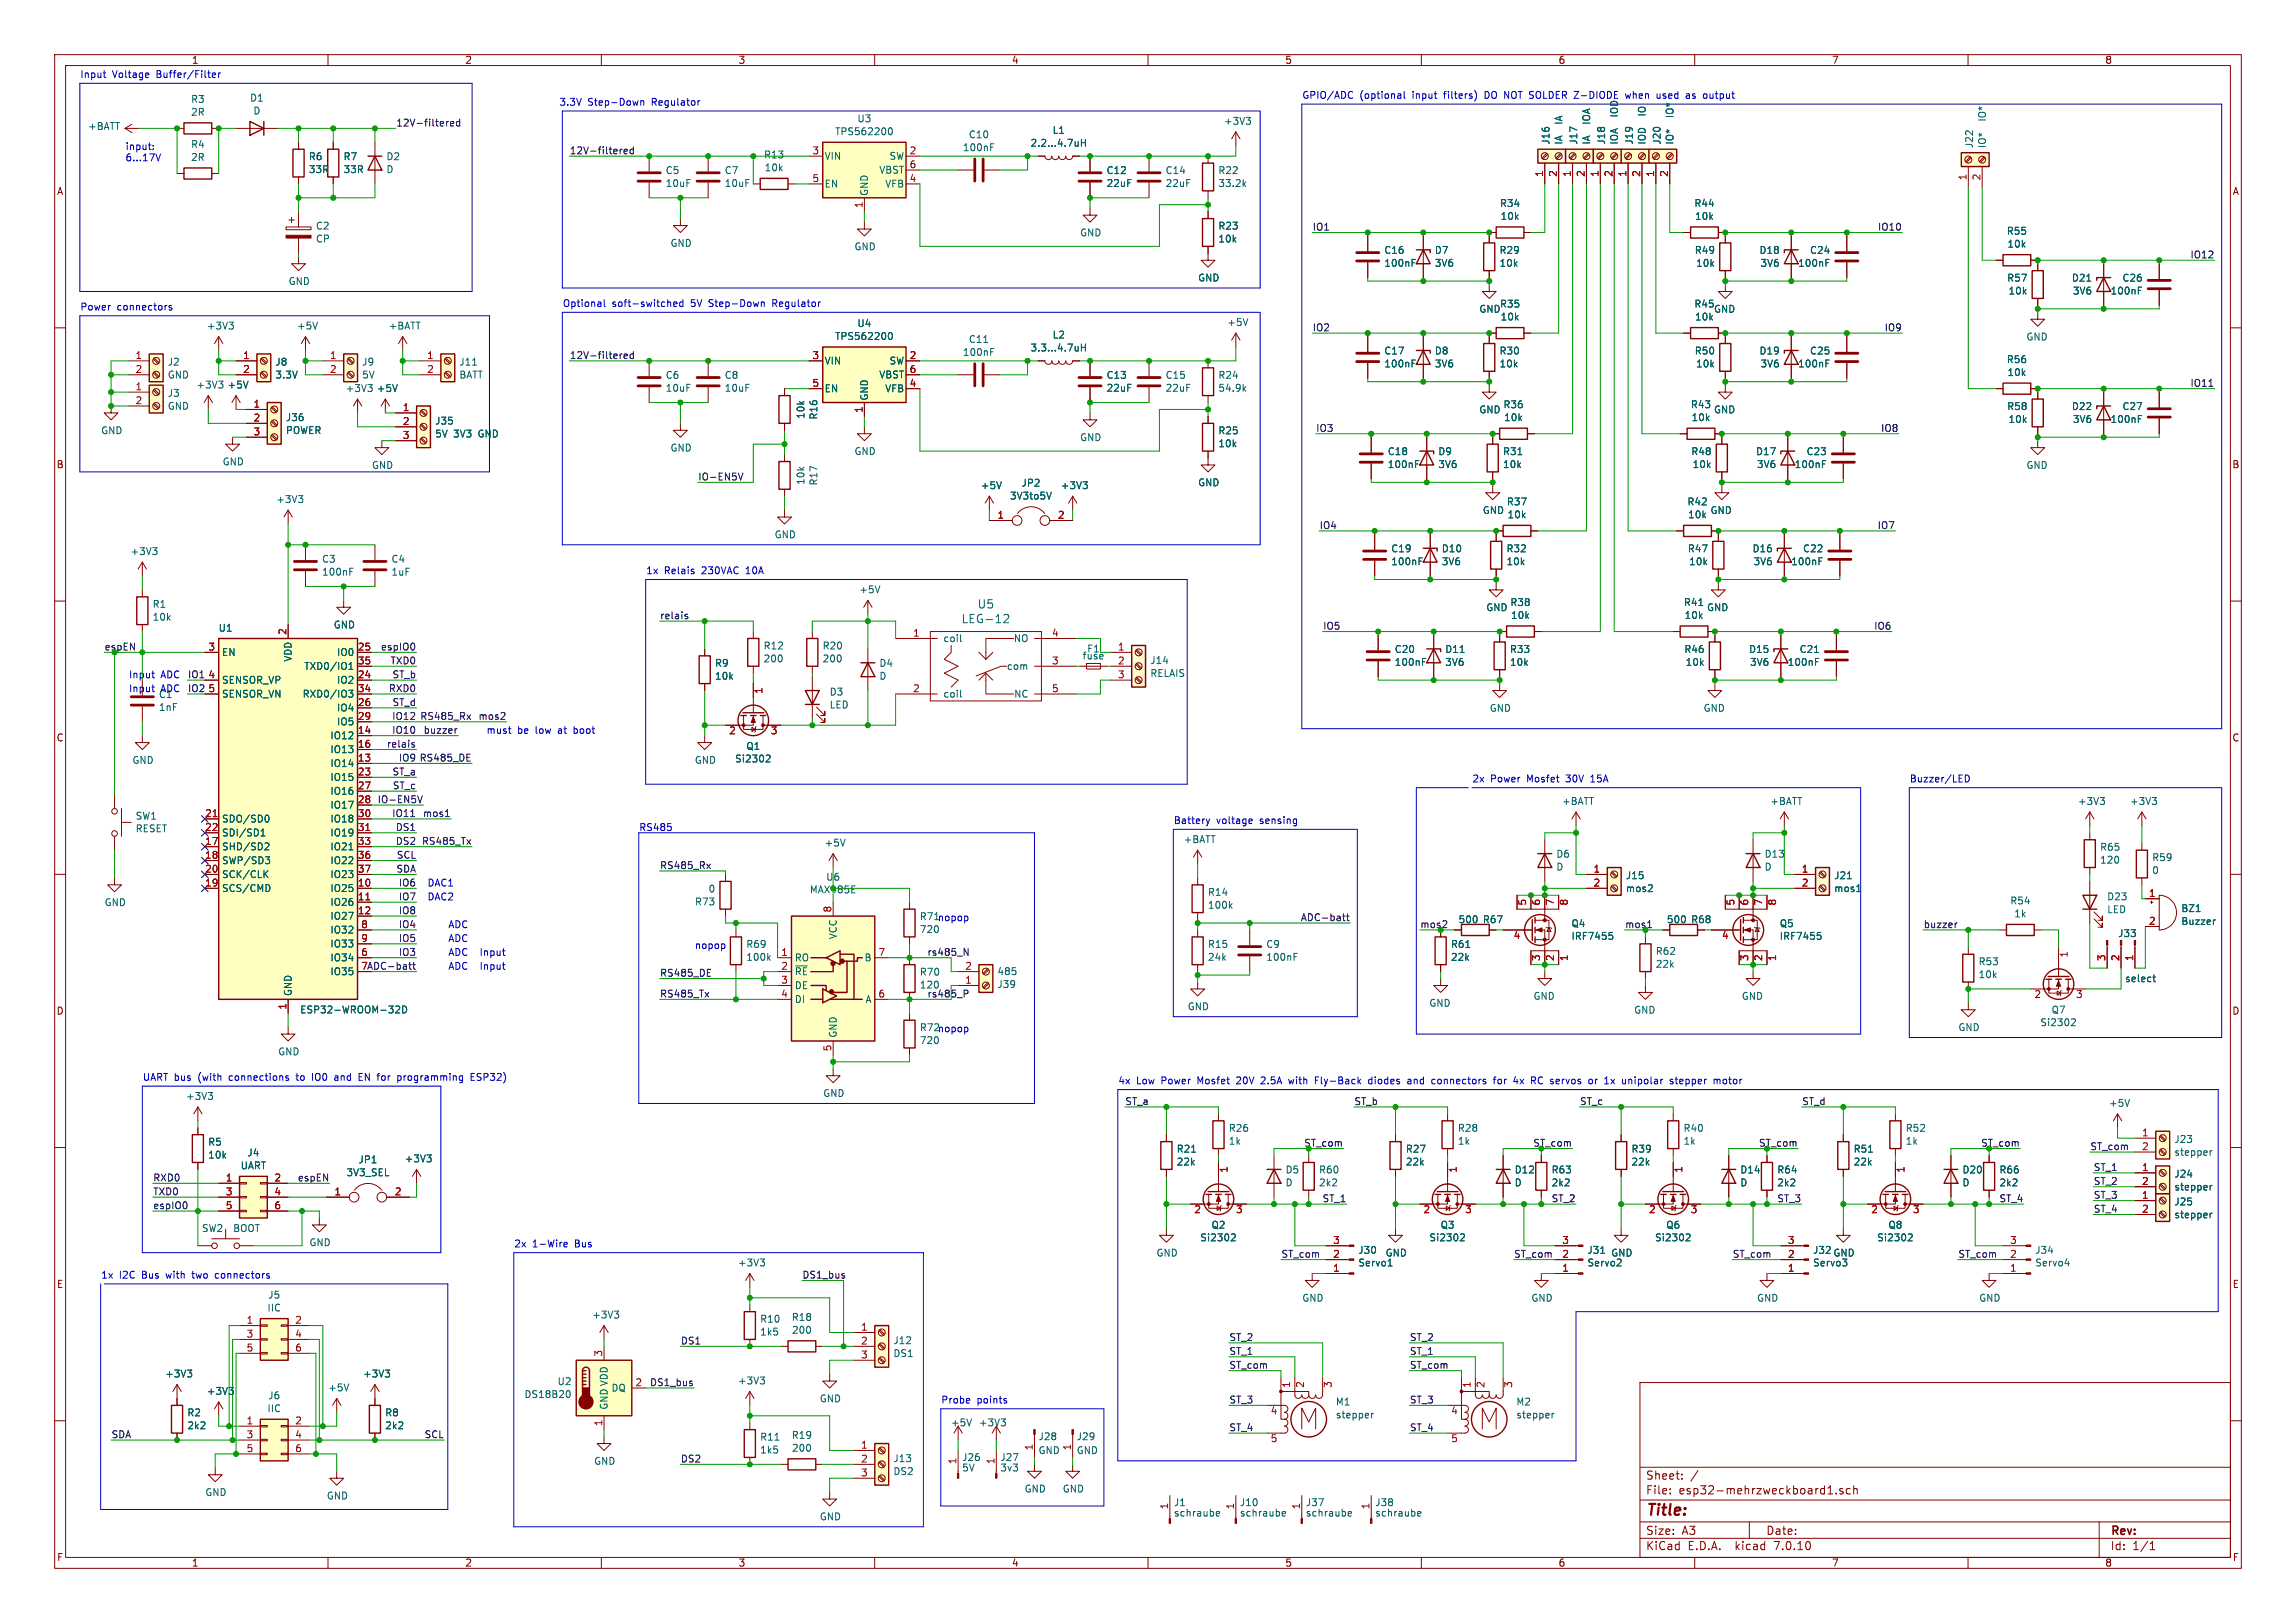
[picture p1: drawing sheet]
<svg xmlns="http://www.w3.org/2000/svg" width="420mm" height="297mm" viewBox="0 0 420 297" stroke-linecap="round" stroke-linejoin="round" font-family="sans-serif">
<defs><g id="words">
<text font-size="2.8" fill="#840000" x="301" y="277.9">Title:</text>
<g font-size="2.1" fill="#006464">
<text x="178.7" y="111.6">U5</text>
<text x="175.8" y="114.2">LEG-12</text>
</g>
<g font-size="2.1" fill="#840000">
<text x="301" y="273.7">File:</text>
<text x="301" y="271">Sheet:</text>
<text x="307.1" y="273.7">esp32-mehrzweckboard1.sch</text>
<text x="301" y="281.1">Size:</text>
<text x="307.6" y="281.1">A3</text>
<text x="323" y="281.1">Date:</text>
<text x="386" y="281.3">Rev:</text>
<text x="301" y="283.9">KiCad</text>
<text x="308.7" y="283.9">E.D.A.</text>
<text x="317.6" y="283.9">kicad</text>
<text x="324.8" y="283.9">7.0.10</text>
<text x="386" y="283.9">Id:</text>
<text x="390.1" y="283.9">1/1</text>
</g>
<g font-size="1.8" fill="#840000">
<text x="35" y="11.9">1</text>
<text x="85" y="11.9">2</text>
<text x="135" y="11.9">3</text>
<text x="185" y="11.9">4</text>
<text x="235" y="11.9">5</text>
<text x="285" y="11.9">6</text>
<text x="335" y="11.9">7</text>
<text x="385" y="11.9">8</text>
<text x="10.3" y="35.9">A</text>
<text x="408.3" y="35.9">A</text>
<text x="10.3" y="85.9">B</text>
<text x="408.2" y="85.9">B</text>
<text x="10.3" y="135.9">C</text>
<text x="408.2" y="135.9">C</text>
<text x="10.3" y="185.9">D</text>
<text x="408.2" y="185.9">D</text>
<text x="10.3" y="235.9">E</text>
<text x="408.3" y="235.9">E</text>
<text x="10.3" y="285.9">F</text>
<text x="35" y="286.9">1</text>
<text x="85" y="286.9">2</text>
<text x="135" y="286.9">3</text>
<text x="185" y="286.9">4</text>
<text x="235" y="286.9">5</text>
<text x="285" y="286.9">6</text>
<text x="335" y="286.9">7</text>
<text x="385" y="286.9">8</text>
<text x="408.3" y="285.9">F</text>
</g>
<g font-size="1.8" fill="#0000c2">
<text x="14.6" y="14.4">Input</text>
<text x="20.6" y="14.4">Voltage</text>
<text x="28.7" y="14.4">Buffer/Filter</text>
<text x="102.2" y="19.4">3.3V</text>
<text x="107.5" y="19.4">Step-Down</text>
<text x="119.3" y="19.4">Regulator</text>
<text x="238.1" y="18.2">GPIO/ADC</text>
<text x="248.7" y="18.2">(optional</text>
<text x="258.5" y="18.2">input</text>
<text x="264.4" y="18.2">filters)</text>
<text x="272.1" y="18.2">DO NOT SOLDER Z-DIODE</text>
<text x="298.7" y="18.2">when</text>
<text x="304.5" y="18.2">used</text>
<text x="310.1" y="18.2">as</text>
<text x="313.5" y="18.2">output</text>
<text x="22.9" y="27.6">input:</text>
<text x="22.9" y="29.6">6...17V</text>
<text x="14.6" y="56.9">Power</text>
<text x="21.4" y="56.9">connectors</text>
<text x="102.9" y="56.3">Optional</text>
<text x="112" y="56.3">soft-switched</text>
<text x="126.5" y="56.3">5V</text>
<text x="130" y="56.3">Step-Down</text>
<text x="141.8" y="56.3">Regulator</text>
<text x="118.1" y="105.2">1x</text>
<text x="121.5" y="105.2">Relais</text>
<text x="128.5" y="105.2">230VAC</text>
<text x="136.7" y="105.2">10A</text>
<text x="23.5" y="124.2">Input</text>
<text x="29.2" y="124.2">ADC</text>
<text x="23.5" y="126.8">Input</text>
<text x="29" y="127.9">C1</text>
<text x="29.2" y="126.8">ADC</text>
<text x="88.9" y="134.4">must</text>
<text x="94.7" y="134.4">be</text>
<text x="98.1" y="134.4">low</text>
<text x="102.4" y="134.4">at</text>
<text x="105.4" y="134.4">boot</text>
<text x="269.2" y="143.3">2x</text>
<text x="272.6" y="143.3">Power</text>
<text x="279.4" y="143.3">Mosfet</text>
<text x="286.8" y="143.3">30V</text>
<text x="291.5" y="143.3">15A</text>
<text x="349.2" y="143.3">Buzzer/LED</text>
<text x="116.8" y="152.2">RS485</text>
<text x="214.6" y="150.9">Battery</text>
<text x="222.5" y="150.9">voltage</text>
<text x="230.6" y="150.9">sensing</text>
<text x="78.1" y="162.3">DAC1</text>
<text x="78.1" y="164.9">DAC2</text>
<text x="81.9" y="172.5">ADC</text>
<text x="81.9" y="169.9">ADC</text>
<text x="127" y="173.7">nopop</text>
<text x="168.2" y="168.6">R71nopop</text>
<text x="81.9" y="177.6">ADC</text>
<text x="81.9" y="175">ADC</text>
<text x="87.6" y="177.6">Input</text>
<text x="87.6" y="175">Input</text>
<text x="168.2" y="188.9">R72nopop</text>
<text x="26" y="197.9">UART bus</text>
<text x="36.4" y="197.9">(with</text>
<text x="42.2" y="197.9">connections</text>
<text x="54.7" y="197.9">to</text>
<text x="57.8" y="197.9">IO0</text>
<text x="62.1" y="197.9">and</text>
<text x="66.7" y="197.9">EN for</text>
<text x="74.2" y="197.9">programming</text>
<text x="87.8" y="197.9">ESP32)</text>
<text x="204.5" y="198.5">4x</text>
<text x="207.9" y="198.5">Low</text>
<text x="212.6" y="198.5">Power</text>
<text x="219.4" y="198.5">Mosfet</text>
<text x="226.7" y="198.5">20V</text>
<text x="231.4" y="198.5">2.5A</text>
<text x="236.7" y="198.5">with</text>
<text x="241.6" y="198.5">Fly-Back</text>
<text x="251.6" y="198.5">diodes</text>
<text x="259" y="198.5">and</text>
<text x="263.6" y="198.5">connectors</text>
<text x="275.2" y="198.5">for</text>
<text x="279" y="198.5">4x</text>
<text x="282.4" y="198.5">RC servos</text>
<text x="293.3" y="198.5">or</text>
<text x="296.4" y="198.5">1x</text>
<text x="299.8" y="198.5">unipolar</text>
<text x="308.8" y="198.5">stepper</text>
<text x="317" y="198.5">motor</text>
<text x="94" y="228.4">2x</text>
<text x="97.4" y="228.4">1-Wire</text>
<text x="105.3" y="228.4">Bus</text>
<text x="18.4" y="234.1">1x</text>
<text x="21.8" y="234.1">I2C</text>
<text x="26.1" y="234.1">Bus</text>
<text x="30.7" y="234.1">with</text>
<text x="35.7" y="234.1">two</text>
<text x="40.1" y="234.1">connectors</text>
<text x="172.1" y="256.9">Probe</text>
<text x="178.7" y="256.9">points</text>
</g>
<g font-size="1.8" fill="#006464">
<text x="16" y="24">+BATT</text>
<text x="34.9" y="19">R3</text>
<text x="34.9" y="21.4">2R</text>
<text x="45.6" y="18.8">D1</text>
<text x="46.3" y="21.2">D</text>
<text x="156.7" y="22.6">U3</text>
<text x="223.8" y="23">+3V3</text>
<text x="286" y="22.5" transform="rotate(-90 286 22.5)">IA</text>
<text x="291.1" y="22.5" transform="rotate(-90 291.1 22.5)">IOA</text>
<text x="296.2" y="21.2" transform="rotate(-90 296.2 21.2)">IOD</text>
<text x="301.2" y="21" transform="rotate(-90 301.2 21)">IO</text>
<text x="306.3" y="21.3" transform="rotate(-90 306.3 21.3)">IO*</text>
<text x="363.5" y="21.9" transform="rotate(-90 363.5 21.9)">IO*</text>
<text x="34.9" y="27.3">R4</text>
<text x="34.9" y="29.6">2R</text>
<text x="56.4" y="29.5">R6</text>
<text x="62.7" y="29.5">R7</text>
<text x="70.6" y="29.5">D2</text>
<text x="139.7" y="29.2">R13</text>
<text x="150.7" y="29.4">VIN</text>
<text x="152.7" y="24.9">TPS562200</text>
<text x="162.6" y="29.4">SW</text>
<text x="176" y="27.9">100nF</text>
<text x="177.1" y="25.5">C10</text>
<text x="188.4" y="27.1">2.2...4.7uH</text>
<text x="192.5" y="24.7">L1</text>
<text x="283.6" y="26.6" transform="rotate(-90 283.6 26.6)">J16</text>
<text x="286" y="26.6" transform="rotate(-90 286 26.6)">IA</text>
<text x="288.7" y="26.6" transform="rotate(-90 288.7 26.6)">J17</text>
<text x="291.1" y="26.6" transform="rotate(-90 291.1 26.6)">IA</text>
<text x="293.8" y="26.6" transform="rotate(-90 293.8 26.6)">J18</text>
<text x="296.2" y="26.6" transform="rotate(-90 296.2 26.6)">IOA</text>
<text x="298.9" y="26.6" transform="rotate(-90 298.9 26.6)">J19</text>
<text x="301.2" y="26.6" transform="rotate(-90 301.2 26.6)">IOD</text>
<text x="304" y="26.6" transform="rotate(-90 304 26.6)">J20</text>
<text x="306.3" y="26.6" transform="rotate(-90 306.3 26.6)">IO*</text>
<text x="361.1" y="27.2" transform="rotate(-90 361.1 27.2)">J22</text>
<text x="363.5" y="27.2" transform="rotate(-90 363.5 27.2)">IO*</text>
<text x="56.4" y="31.9">33R</text>
<text x="62.7" y="31.9">33R</text>
<text x="70.6" y="31.9">D</text>
<text x="121.7" y="32.1">C5</text>
<text x="121.7" y="34.4">10uF</text>
<text x="132.5" y="32.1">C7</text>
<text x="132.5" y="34.4">10uF</text>
<text x="139.8" y="31.5">10k</text>
<text x="150.7" y="34.5">EN</text>
<text x="159" y="35.9" transform="rotate(-90 159 35.9)">GND</text>
<text x="160.7" y="32">VBST</text>
<text x="161.8" y="34.5">VFB</text>
<text x="202.3" y="32.1">C12</text>
<text x="202.3" y="34.4">22uF</text>
<text x="213.1" y="32.1">C14</text>
<text x="213.1" y="34.4">22uF</text>
<text x="222.8" y="32.1">R22</text>
<text x="222.8" y="34.4">33.2k</text>
<text x="274.3" y="38.1">R34</text>
<text x="274.4" y="40.4">10k</text>
<text x="309.8" y="38.1">R44</text>
<text x="310" y="40.4">10k</text>
<text x="57.7" y="42.2">C2</text>
<text x="57.7" y="44.6">CP</text>
<text x="122.6" y="45.4">GND</text>
<text x="156.2" y="46">GND</text>
<text x="197.5" y="43.5">GND</text>
<text x="222.8" y="44.6">10k</text>
<text x="222.8" y="42.2">R23</text>
<text x="253.1" y="46.7">C16</text>
<text x="262.4" y="46.7">D7</text>
<text x="274.2" y="46.7">R29</text>
<text x="309.9" y="46.7">R49</text>
<text x="321.8" y="46.7">D18</text>
<text x="331" y="46.7">C24</text>
<text x="367" y="43.2">R55</text>
<text x="367.1" y="45.5">10k</text>
<text x="52.7" y="52.3">GND</text>
<text x="219.1" y="51.7">GND</text>
<text x="253.1" y="49">100nF</text>
<text x="262.4" y="49">3V6</text>
<text x="274.2" y="49">10k</text>
<text x="310.2" y="49">10k</text>
<text x="321.9" y="49">3V6</text>
<text x="328.8" y="49">100nF</text>
<text x="367.1" y="51.7">R57</text>
<text x="378.9" y="51.7">D21</text>
<text x="388.1" y="51.7">C26</text>
<text x="224.4" y="59.9">+5V</text>
<text x="270.5" y="57.4">GND</text>
<text x="274.3" y="56.5">R35</text>
<text x="274.4" y="58.9">10k</text>
<text x="309.8" y="56.5">R45</text>
<text x="310" y="58.9">10k</text>
<text x="313.4" y="57.4">GND</text>
<text x="367.3" y="54.1">10k</text>
<text x="379.1" y="54.1">3V6</text>
<text x="386" y="54.1">100nF</text>
<text x="37.7" y="60.5">+3V3</text>
<text x="54.2" y="60.5">+5V</text>
<text x="71" y="60.5">+BATT</text>
<text x="152.7" y="62.4">TPS562200</text>
<text x="156.7" y="60">U4</text>
<text x="176" y="65.3">100nF</text>
<text x="177.1" y="63">C11</text>
<text x="188.4" y="64.5">3.3...4.7uH</text>
<text x="192.5" y="62.2">L2</text>
<text x="253.1" y="65.1">C17</text>
<text x="262.4" y="65.1">D8</text>
<text x="274.2" y="65.1">R30</text>
<text x="309.9" y="65.1">R50</text>
<text x="321.8" y="65.1">D19</text>
<text x="331" y="65.1">C25</text>
<text x="370.6" y="62.5">GND</text>
<text x="30.6" y="67.1">J2</text>
<text x="30.6" y="69.5">GND</text>
<text x="35.8" y="71.3">+3V3</text>
<text x="41.5" y="71.3">+5V</text>
<text x="50.3" y="67.1">J8</text>
<text x="50.3" y="69.5">3.3V</text>
<text x="63.1" y="71.9">+3V3</text>
<text x="66.2" y="67.1">J9</text>
<text x="66.2" y="69.5">5V</text>
<text x="68.8" y="71.9">+5V</text>
<text x="83.9" y="67.1">J11</text>
<text x="83.9" y="69.5">BATT</text>
<text x="121.7" y="69.5">C6</text>
<text x="121.7" y="71.9">10uF</text>
<text x="132.5" y="69.5">C8</text>
<text x="132.5" y="71.9">10uF</text>
<text x="150.7" y="66.9">VIN</text>
<text x="150.7" y="72">EN</text>
<text x="160.7" y="69.4">VBST</text>
<text x="161.8" y="72">VFB</text>
<text x="162.6" y="66.9">SW</text>
<text x="202.3" y="69.5">C13</text>
<text x="202.3" y="71.9">22uF</text>
<text x="213.1" y="69.5">C15</text>
<text x="213.1" y="71.9">22uF</text>
<text x="222.8" y="69.5">R24</text>
<text x="222.8" y="71.9">54.9k</text>
<text x="253.1" y="67.4">100nF</text>
<text x="262.4" y="67.4">3V6</text>
<text x="274.2" y="67.4">10k</text>
<text x="310.2" y="67.4">10k</text>
<text x="321.9" y="67.4">3V6</text>
<text x="328.8" y="67.4">100nF</text>
<text x="367" y="66.6">R56</text>
<text x="367.1" y="69">10k</text>
<text x="30.6" y="72.8">J3</text>
<text x="30.6" y="75.2">GND</text>
<text x="52.2" y="77.3">J36</text>
<text x="79.5" y="77.9">J35</text>
<text x="147.3" y="76.8" transform="rotate(-90 147.3 76.8)">10k</text>
<text x="149.7" y="76.9" transform="rotate(-90 149.7 76.9)">R16</text>
<text x="159" y="73.4" transform="rotate(-90 159 73.4)">GND</text>
<text x="270.5" y="75.8">GND</text>
<text x="274.9" y="74.9">R36</text>
<text x="275" y="77.3">10k</text>
<text x="309.2" y="74.9">R43</text>
<text x="309.3" y="77.3">10k</text>
<text x="313.4" y="75.8">GND</text>
<text x="367.1" y="75.2">R58</text>
<text x="367.3" y="77.6">10k</text>
<text x="378.9" y="75.2">D22</text>
<text x="379.1" y="77.6">3V6</text>
<text x="386" y="77.6">100nF</text>
<text x="388.1" y="75.2">C27</text>
<text x="18.4" y="79.7">GND</text>
<text x="52.2" y="79.6">POWER</text>
<text x="79.5" y="80.3">5V</text>
<text x="83" y="80.3">3V3</text>
<text x="87.7" y="80.3">GND</text>
<text x="122.6" y="82.8">GND</text>
<text x="156.2" y="83.5">GND</text>
<text x="197.5" y="80.9">GND</text>
<text x="222.8" y="82">10k</text>
<text x="222.8" y="79.7">R25</text>
<text x="253.8" y="83.5">C18</text>
<text x="263" y="83.5">D9</text>
<text x="274.8" y="83.5">R31</text>
<text x="309.3" y="83.5">R48</text>
<text x="321.1" y="83.5">D17</text>
<text x="330.4" y="83.5">C23</text>
<text x="40.6" y="85.4">GND</text>
<text x="67.9" y="86">GND</text>
<text x="147.3" y="88.8" transform="rotate(-90 147.3 88.8)">10k</text>
<text x="149.7" y="88.9" transform="rotate(-90 149.7 88.9)">R17</text>
<text x="179.3" y="89.7">+5V</text>
<text x="186.8" y="89.3">JP2</text>
<text x="194" y="89.7">+3V3</text>
<text x="219.1" y="89.2">GND</text>
<text x="253.8" y="85.9">100nF</text>
<text x="263" y="85.9">3V6</text>
<text x="274.8" y="85.9">10k</text>
<text x="309.5" y="85.9">10k</text>
<text x="321.3" y="85.9">3V6</text>
<text x="328.2" y="85.9">100nF</text>
<text x="370.6" y="86">GND</text>
<text x="50.4" y="92.3">+3V3</text>
<text x="184.7" y="91.6">3V3to5V</text>
<text x="271.1" y="94.3">GND</text>
<text x="275.5" y="92.7">R37</text>
<text x="275.7" y="95">10k</text>
<text x="308.6" y="92.7">R42</text>
<text x="308.7" y="95">10k</text>
<text x="312.8" y="94.3">GND</text>
<text x="23.8" y="101.8">+3V3</text>
<text x="141.6" y="98.7">GND</text>
<text x="254.4" y="101.3">C19</text>
<text x="263.6" y="101.3">D10</text>
<text x="275.5" y="101.3">R32</text>
<text x="308.6" y="101.3">R47</text>
<text x="320.5" y="101.3">D16</text>
<text x="329.7" y="101.3">C22</text>
<text x="58.8" y="103.2">C3</text>
<text x="58.8" y="105.5">100nF</text>
<text x="71.5" y="103.2">C4</text>
<text x="71.5" y="105.5">1uF</text>
<text x="254.4" y="103.6">100nF</text>
<text x="263.6" y="103.6">3V6</text>
<text x="275.5" y="103.6">10k</text>
<text x="308.9" y="103.6">10k</text>
<text x="320.7" y="103.6">3V6</text>
<text x="327.6" y="103.6">100nF</text>
<text x="27.8" y="111.4">R1</text>
<text x="27.8" y="113.8">10k</text>
<text x="157.1" y="108.8">+5V</text>
<text x="271.8" y="112">GND</text>
<text x="276.2" y="111.1">R38</text>
<text x="276.3" y="113.5">10k</text>
<text x="307.9" y="111.1">R41</text>
<text x="308.1" y="113.5">10k</text>
<text x="312.2" y="112">GND</text>
<text x="39.9" y="115.8">U1</text>
<text x="61" y="115.2">GND</text>
<text x="139.6" y="119">R12</text>
<text x="150.4" y="119">R20</text>
<text x="172.5" y="117.7">coil</text>
<text x="185.3" y="117.7">NO</text>
<text x="198.8" y="119.6">F1</text>
<text x="255" y="119.7">C20</text>
<text x="264.3" y="119.7">D11</text>
<text x="276.1" y="119.7">R33</text>
<text x="308" y="119.7">R46</text>
<text x="319.8" y="119.7">D15</text>
<text x="329.1" y="119.7">C21</text>
<text x="40.5" y="120.2">EN</text>
<text x="40.5" y="125.3">SENSOR_VP</text>
<text x="53.6" y="121.2" transform="rotate(-90 53.6 121.2)">VDD</text>
<text x="55.6" y="122.8">TXD0/IO1</text>
<text x="61.5" y="125.3">IO2</text>
<text x="61.5" y="120.2">IO0</text>
<text x="130.7" y="122.2">R9</text>
<text x="130.7" y="124.6">10k</text>
<text x="139.6" y="121.4">200</text>
<text x="150.4" y="121.4">200</text>
<text x="160.8" y="122.2">D4</text>
<text x="160.8" y="124.6">D</text>
<text x="184.1" y="122.8">com</text>
<text x="197.9" y="120.9">fuse</text>
<text x="210.3" y="121.7">J14</text>
<text x="210.3" y="124.1">RELAIS</text>
<text x="255" y="122">100nF</text>
<text x="264.3" y="122">3V6</text>
<text x="276.1" y="122">10k</text>
<text x="308.3" y="122">10k</text>
<text x="320" y="122">3V6</text>
<text x="326.9" y="122">100nF</text>
<text x="29" y="130.3">1nF</text>
<text x="40.5" y="127.9">SENSOR_VN</text>
<text x="55.3" y="127.9">RXD0/IO3</text>
<text x="61.5" y="130.4">IO4</text>
<text x="151.7" y="127.5">D3</text>
<text x="151.7" y="129.8">LED</text>
<text x="172.5" y="127.9">coil</text>
<text x="185.4" y="127.9">NC</text>
<text x="272.4" y="130.5">GND</text>
<text x="311.5" y="130.5">GND</text>
<text x="60.3" y="135.5">IO12</text>
<text x="61.5" y="132.9">IO5</text>
<text x="136.4" y="137.4">Q1</text>
<text x="24.1" y="140">GND</text>
<text x="60.3" y="140.6">IO14</text>
<text x="60.3" y="138">IO13</text>
<text x="60.3" y="143.1">IO15</text>
<text x="127" y="140">GND</text>
<text x="134.4" y="139.7">Si2302</text>
<text x="60.3" y="145.6">IO16</text>
<text x="60.3" y="148.2">IO17</text>
<text x="285.6" y="147.5">+BATT</text>
<text x="323.7" y="147.5">+BATT</text>
<text x="380" y="147.5">+3V3</text>
<text x="389.5" y="147.5">+3V3</text>
<text x="24.7" y="152.5">RESET</text>
<text x="24.7" y="150.2">SW1</text>
<text x="40.5" y="155.8">SHD/SD2</text>
<text x="40.5" y="150.7">SDO/SD0</text>
<text x="40.5" y="153.3">SDI/SD1</text>
<text x="60.3" y="150.7">IO18</text>
<text x="60.3" y="153.3">IO19</text>
<text x="60.3" y="155.8">IO21</text>
<text x="150.7" y="155.1">+5V</text>
<text x="216.4" y="154.5">+BATT</text>
<text x="384.1" y="155.9">R65</text>
<text x="40.5" y="158.3">SWP/SD3</text>
<text x="40.5" y="160.9">SCK/CLK</text>
<text x="60.3" y="158.3">IO22</text>
<text x="60.3" y="160.9">IO23</text>
<text x="151" y="161.4">U6</text>
<text x="284.6" y="157.1">D6</text>
<text x="284.6" y="159.5">D</text>
<text x="297.3" y="161.1">J15</text>
<text x="322.7" y="157.1">D13</text>
<text x="322.7" y="159.5">D</text>
<text x="335.4" y="161.1">J21</text>
<text x="384.1" y="158.2">120</text>
<text x="393.6" y="157.8">R59</text>
<text x="393.6" y="160.1">0</text>
<text x="19" y="166">GND</text>
<text x="40.5" y="163.4">SCS/CMD</text>
<text x="60.3" y="163.4">IO25</text>
<text x="60.3" y="166">IO26</text>
<text x="127" y="165.9">R73</text>
<text x="129.5" y="163.5">0</text>
<text x="220.9" y="164.1">R14</text>
<text x="220.9" y="166.5">100k</text>
<text x="297.3" y="163.4">mos2</text>
<text x="335.4" y="163.4">mos1</text>
<text x="367.6" y="165.7">R54</text>
<text x="385.4" y="164.9">D23</text>
<text x="385.4" y="167.3">LED</text>
<text x="398.9" y="167.1">BZ1</text>
<text x="60.3" y="168.5">IO27</text>
<text x="60.3" y="171">IO32</text>
<text x="60.3" y="173.6">IO33</text>
<text x="136.4" y="173.7">R69</text>
<text x="153.3" y="172" transform="rotate(-90 153.3 172)">VCC</text>
<text x="168.2" y="170.9">720</text>
<text x="220.9" y="173.7">R15</text>
<text x="231.5" y="173.7">C9</text>
<text x="265.3" y="173.7">R61</text>
<text x="266.7" y="169.1">500</text>
<text x="271.2" y="169.1">R67</text>
<text x="287.4" y="169.9">Q4</text>
<text x="287.4" y="172.2">IRF7455</text>
<text x="304.8" y="169.1">500</text>
<text x="309.3" y="169.1">R68</text>
<text x="325.5" y="169.9">Q5</text>
<text x="325.5" y="172.2">IRF7455</text>
<text x="368.4" y="168.1">1k</text>
<text x="387.4" y="171.7">J33</text>
<text x="398.9" y="169.5">Buzzer</text>
<text x="60.3" y="176.1">IO34</text>
<text x="60.3" y="178.7">IO35</text>
<text x="136.4" y="176">100k</text>
<text x="145.3" y="176.1">RO</text>
<text x="145.3" y="178.7">~{RE}</text>
<text x="158" y="176.1">B</text>
<text x="168.2" y="178.7">R70</text>
<text x="182.4" y="178.6">485</text>
<text x="220.9" y="176">24k</text>
<text x="231.5" y="176">100nF</text>
<text x="265.3" y="176">22k</text>
<text x="302.8" y="174.9">R62</text>
<text x="302.8" y="177.3">22k</text>
<text x="361.8" y="176.8">R53</text>
<text x="361.8" y="179.2">10k</text>
<text x="388.6" y="179.9">select</text>
<text x="53.6" y="182.4" transform="rotate(-90 53.6 182.4)">GND</text>
<text x="54.8" y="185.6">ESP32-WROOM-32D</text>
<text x="145.3" y="181.2">DE</text>
<text x="145.3" y="183.7">DI</text>
<text x="158.2" y="183.7">A</text>
<text x="182.4" y="181">J39</text>
<text x="217.2" y="185.1">GND</text>
<text x="261.4" y="184.4">GND</text>
<text x="280.4" y="183.2">GND</text>
<text x="298.8" y="185.7">GND</text>
<text x="318.5" y="183.2">GND</text>
<text x="375.2" y="185.7">Q7</text>
<text x="153.3" y="190" transform="rotate(-90 153.3 190)">GND</text>
<text x="168.2" y="191.3">720</text>
<text x="358.1" y="188.9">GND</text>
<text x="373.1" y="188">Si2302</text>
<text x="50.8" y="193.3">GND</text>
<text x="33.9" y="201.5">+3V3</text>
<text x="150.5" y="200.9">GND</text>
<text x="385.7" y="202.7">+5V</text>
<text x="38" y="209.9">R5</text>
<text x="224.7" y="207.3">R26</text>
<text x="224.7" y="209.7">1k</text>
<text x="266.6" y="207.3">R28</text>
<text x="266.6" y="209.7">1k</text>
<text x="307.9" y="207.3">R40</text>
<text x="307.9" y="209.7">1k</text>
<text x="348.5" y="207.3">R52</text>
<text x="348.5" y="209.7">1k</text>
<text x="397.6" y="209.3">J23</text>
<text x="38" y="212.2">10k</text>
<text x="43.9" y="214.2">UART</text>
<text x="45.2" y="211.8">J4</text>
<text x="63.3" y="215.4">3V3_SEL</text>
<text x="65.5" y="213.1">JP1</text>
<text x="73.9" y="212.9">+3V3</text>
<text x="215.1" y="213.5">22k</text>
<text x="215.1" y="211.1">R21</text>
<text x="235.1" y="214.9">D5</text>
<text x="241.2" y="214.9">R60</text>
<text x="257.1" y="211.1">R27</text>
<text x="257.1" y="213.5">22k</text>
<text x="277" y="214.9">D12</text>
<text x="283.7" y="214.9">R63</text>
<text x="298.3" y="211.1">R39</text>
<text x="298.3" y="213.5">22k</text>
<text x="318.2" y="214.9">D14</text>
<text x="325" y="214.9">R64</text>
<text x="339" y="211.1">R51</text>
<text x="339" y="213.5">22k</text>
<text x="358.9" y="214.9">D20</text>
<text x="365.6" y="214.9">R66</text>
<text x="397.6" y="211.7">stepper</text>
<text x="397.6" y="215.7">J24</text>
<text x="235.1" y="217.3">D</text>
<text x="241.2" y="217.3">2k2</text>
<text x="277" y="217.3">D</text>
<text x="283.7" y="217.3">2k2</text>
<text x="318.2" y="217.3">D</text>
<text x="325" y="217.3">2k2</text>
<text x="358.9" y="217.3">D</text>
<text x="365.6" y="217.3">2k2</text>
<text x="397.6" y="220.8">J25</text>
<text x="397.6" y="218.1">stepper</text>
<text x="36.8" y="225.7">SW2</text>
<text x="42.6" y="225.7">BOOT</text>
<text x="219.5" y="227.4">Si2302</text>
<text x="221.5" y="225">Q2</text>
<text x="261.4" y="227.4">Si2302</text>
<text x="263.4" y="225">Q3</text>
<text x="302.6" y="227.4">Si2302</text>
<text x="304.7" y="225">Q6</text>
<text x="343.3" y="227.4">Si2302</text>
<text x="345.3" y="225">Q8</text>
<text x="397.6" y="223.1">stepper</text>
<text x="56.5" y="228.2">GND</text>
<text x="134.9" y="232">+3V3</text>
<text x="211.5" y="230.1">GND</text>
<text x="248.4" y="229.6">J30</text>
<text x="248.4" y="232">Servo1</text>
<text x="253.4" y="230.1">GND</text>
<text x="290.3" y="229.6">J31</text>
<text x="290.3" y="232">Servo2</text>
<text x="294.6" y="230.1">GND</text>
<text x="331.6" y="229.6">J32</text>
<text x="331.6" y="232">Servo3</text>
<text x="335.3" y="230.1">GND</text>
<text x="372.2" y="229.6">J34</text>
<text x="372.2" y="232">Servo4</text>
<text x="49" y="237.8">J5</text>
<text x="238.1" y="238.4">GND</text>
<text x="280" y="238.4">GND</text>
<text x="321.3" y="238.4">GND</text>
<text x="361.9" y="238.4">GND</text>
<text x="48.8" y="240.2">IIC</text>
<text x="108.2" y="241.5">+3V3</text>
<text x="138.9" y="244.6">1k5</text>
<text x="138.9" y="242.2">R10</text>
<text x="144.7" y="241.9">R18</text>
<text x="144.8" y="244.3">200</text>
<text x="163.3" y="246.2">J12</text>
<text x="163.3" y="248.5">DS1</text>
<text x="30.1" y="252.3">+3V3</text>
<text x="37.7" y="255.4">+3V3</text>
<text x="49" y="256.3">J6</text>
<text x="59.9" y="254.8">+5V</text>
<text x="66.3" y="252.3">+3V3</text>
<text x="95.8" y="256">DS18B20</text>
<text x="101.9" y="253.7">U2</text>
<text x="111.8" y="254.9">DQ</text>
<text x="134.9" y="253.5">+3V3</text>
<text x="149.9" y="256.8">GND</text>
<text x="244.3" y="257.4">M1</text>
<text x="277.3" y="257.4">M2</text>
<text x="34.2" y="259.4">R2</text>
<text x="34.2" y="261.7">2k2</text>
<text x="48.8" y="258.6">IIC</text>
<text x="70.4" y="259.4">R8</text>
<text x="70.4" y="261.7">2k2</text>
<text x="111.4" y="258.1" transform="rotate(-90 111.4 258.1)">GND VDD</text>
<text x="138.9" y="263.8">R11</text>
<text x="144.7" y="263.5">R19</text>
<text x="173.9" y="261.2">+5V</text>
<text x="179" y="261.2">+3V3</text>
<text x="189.9" y="263.8">J28</text>
<text x="196.9" y="263.8">J29</text>
<text x="244.3" y="259.8">stepper</text>
<text x="277.3" y="259.8">stepper</text>
<text x="108.6" y="268.2">GND</text>
<text x="138.9" y="266.2">1k5</text>
<text x="144.8" y="265.9">200</text>
<text x="163.3" y="267.8">J13</text>
<text x="175.9" y="269.5">5V</text>
<text x="175.9" y="267.6">J26</text>
<text x="182.9" y="267.6">J27</text>
<text x="182.9" y="269.5">3v3</text>
<text x="189.9" y="266.3">GND</text>
<text x="196.9" y="266.3">GND</text>
<text x="37.5" y="274">GND</text>
<text x="59.7" y="274.6">GND</text>
<text x="163.3" y="270.1">DS2</text>
<text x="187.3" y="273.3">GND</text>
<text x="194.3" y="273.3">GND</text>
<text x="214.6" y="275.8">J1</text>
<text x="226.7" y="275.8">J10</text>
<text x="238.8" y="275.8">J37</text>
<text x="251.5" y="275.8">J38</text>
<text x="149.9" y="278.4">GND</text>
<text x="214.6" y="277.7">schraube</text>
<text x="226.7" y="277.7">schraube</text>
<text x="238.8" y="277.7">schraube</text>
<text x="251.5" y="277.7">schraube</text>
</g>
<g font-size="1.8" fill="#0f0f0f">
<text x="72.4" y="23.2">12V-filtered</text>
<text x="104.1" y="28.3">12V-filtered</text>
<text x="240" y="42.3">IO1</text>
<text x="343.4" y="42.3">IO10</text>
<text x="400.6" y="47.4">IO12</text>
<text x="104.1" y="65.8">12V-filtered</text>
<text x="240" y="60.7">IO2</text>
<text x="344.6" y="60.7">IO9</text>
<text x="400.6" y="70.9">IO11</text>
<text x="240.7" y="79.1">IO3</text>
<text x="344" y="79.1">IO8</text>
<text x="127.6" y="88">IO-EN5V</text>
<text x="241.3" y="96.9">IO4</text>
<text x="343.4" y="96.9">IO7</text>
<text x="120.6" y="113.4">relais</text>
<text x="69.6" y="119.1">espIO0</text>
<text x="241.9" y="115.3">IO5</text>
<text x="342.7" y="115.3">IO6</text>
<text x="34.3" y="124.2">IO1</text>
<text x="71.3" y="121.7">TXD0</text>
<text x="71.7" y="124.2">ST_b</text>
<text x="34.3" y="126.7">IO2</text>
<text x="71" y="126.7">RXD0</text>
<text x="71.6" y="131.8">IO12</text>
<text x="71.7" y="129.3">ST_d</text>
<text x="76.8" y="131.8">RS485_Rx</text>
<text x="87.4" y="131.8">mos2</text>
<text x="70.7" y="136.9">relais</text>
<text x="71.6" y="134.4">IO10</text>
<text x="77.4" y="134.4">buzzer</text>
<text x="71.7" y="142">ST_a</text>
<text x="72.9" y="139.4">IO9 RS485_DE</text>
<text x="69" y="147.1">IO-EN5V</text>
<text x="71.6" y="149.6">IO11</text>
<text x="71.8" y="144.5">ST_c</text>
<text x="77.3" y="149.6">mos1</text>
<text x="72.3" y="154.7">DS2</text>
<text x="72.3" y="152.1">DS1</text>
<text x="77.1" y="154.7">RS485_Tx</text>
<text x="72.4" y="159.8">SDA</text>
<text x="72.5" y="157.2">SCL</text>
<text x="120.6" y="159.1">RS485_Rx</text>
<text x="72.9" y="167.4">IO8</text>
<text x="72.9" y="162.3">IO6</text>
<text x="72.9" y="164.8">IO7</text>
<text x="72.9" y="169.9">IO4</text>
<text x="72.9" y="172.5">IO5</text>
<text x="237.9" y="168.6">ADC-batt</text>
<text x="259.7" y="169.9">mos2</text>
<text x="297.2" y="169.9">mos1</text>
<text x="351.8" y="169.9">buzzer</text>
<text x="66" y="177.5">7ADC-batt</text>
<text x="72.9" y="175">IO3</text>
<text x="120.6" y="178.8">RS485_DE</text>
<text x="169.5" y="175">rs485_N</text>
<text x="120.6" y="182.6">RS485_Tx</text>
<text x="168.2" y="181.1">120</text>
<text x="169.5" y="182.6">rs485_P</text>
<text x="205.7" y="202.3">ST_a</text>
<text x="247.6" y="202.3">ST_b</text>
<text x="288.9" y="202.3">ST_c</text>
<text x="329.6" y="202.3">ST_d</text>
<text x="382.3" y="210.6">ST_com</text>
<text x="382.9" y="214.4">ST_1</text>
<text x="27.9" y="216.3">RXD0</text>
<text x="27.9" y="218.8">TXD0</text>
<text x="27.9" y="221.4">espIO0</text>
<text x="54.4" y="216.3">espEN</text>
<text x="241.8" y="220.1">ST_1</text>
<text x="283.7" y="220.1">ST_2</text>
<text x="325" y="220.1">ST_3</text>
<text x="365.6" y="220.1">ST_4</text>
<text x="382.9" y="219.4">ST_3</text>
<text x="382.9" y="222">ST_4</text>
<text x="382.9" y="216.9">ST_2</text>
<text x="234.3" y="230.2">ST_com</text>
<text x="276.9" y="230.2">ST_com</text>
<text x="316.9" y="230.2">ST_com</text>
<text x="358.1" y="230.2">ST_com</text>
<text x="146.7" y="234.1">DS1_bus</text>
<text x="224.8" y="245.5">ST_2</text>
<text x="257.8" y="245.5">ST_2</text>
<text x="124.5" y="246.1">DS1</text>
<text x="224.8" y="250.6">ST_com</text>
<text x="224.8" y="248">ST_1</text>
<text x="257.8" y="248">ST_1</text>
<text x="257.8" y="250.6">ST_com</text>
<text x="118.8" y="253.7">DS1_bus</text>
<text x="224.8" y="256.9">ST_3</text>
<text x="257.8" y="256.9">ST_3</text>
<text x="20.3" y="263.3">SDA</text>
<text x="77.6" y="263.3">SCL</text>
<text x="224.8" y="262">ST_4</text>
<text x="257.8" y="262">ST_4</text>
<text x="124.5" y="267.7">DS2</text>
</g>
<g font-size="1.8" fill="#a90000">
<text x="148.5" y="28.3">3</text>
<text x="166.3" y="28.3">2</text>
<text x="148.5" y="33.4">5</text>
<text x="166.3" y="33.4">4</text>
<text x="166.3" y="30.9">6</text>
<text x="282.3" y="32.5" transform="rotate(-90 282.3 32.5)">1</text>
<text x="284.9" y="32.5" transform="rotate(-90 284.9 32.5)">2</text>
<text x="287.4" y="32.5" transform="rotate(-90 287.4 32.5)">1</text>
<text x="289.9" y="32.5" transform="rotate(-90 289.9 32.5)">2</text>
<text x="292.5" y="32.5" transform="rotate(-90 292.5 32.5)">1</text>
<text x="295" y="32.5" transform="rotate(-90 295 32.5)">2</text>
<text x="297.6" y="32.5" transform="rotate(-90 297.6 32.5)">1</text>
<text x="300.1" y="32.5" transform="rotate(-90 300.1 32.5)">2</text>
<text x="302.6" y="32.5" transform="rotate(-90 302.6 32.5)">1</text>
<text x="305.2" y="32.5" transform="rotate(-90 305.2 32.5)">2</text>
<text x="359.8" y="33.1" transform="rotate(-90 359.8 33.1)">1</text>
<text x="362.3" y="33.1" transform="rotate(-90 362.3 33.1)">2</text>
<text x="157.9" y="38.2" transform="rotate(-90 157.9 38.2)">1</text>
<text x="24.7" y="65.8">1</text>
<text x="44.4" y="65.8">1</text>
<text x="60.3" y="65.8">1</text>
<text x="78" y="65.8">1</text>
<text x="148.5" y="65.8">3</text>
<text x="166.3" y="65.8">2</text>
<text x="24.7" y="71.5">1</text>
<text x="24.7" y="68.3">2</text>
<text x="44.4" y="68.3">2</text>
<text x="60.3" y="68.3">2</text>
<text x="78" y="68.3">2</text>
<text x="148.5" y="70.9">5</text>
<text x="166.3" y="70.9">4</text>
<text x="166.3" y="68.3">6</text>
<text x="24.7" y="74">2</text>
<text x="46.3" y="74.7">1</text>
<text x="46.3" y="77.2">2</text>
<text x="73.6" y="75.3">1</text>
<text x="73.6" y="77.9">2</text>
<text x="157.9" y="75.6" transform="rotate(-90 157.9 75.6)">1</text>
<text x="46.3" y="79.8">3</text>
<text x="73.6" y="80.4">3</text>
<text x="182.4" y="95">1</text>
<text x="193.4" y="95">2</text>
<text x="38" y="119.1">3</text>
<text x="52.5" y="116.3" transform="rotate(-90 52.5 116.3)">2</text>
<text x="65.4" y="119.1">25</text>
<text x="166.9" y="116.6">1</text>
<text x="192.3" y="116.6">4</text>
<text x="204.4" y="119.1">1</text>
<text x="38" y="124.2">4</text>
<text x="65.4" y="124.2">24</text>
<text x="65.4" y="121.7">35</text>
<text x="192.3" y="121.7">3</text>
<text x="204.4" y="121.7">2</text>
<text x="204.4" y="124.2">3</text>
<text x="38" y="126.7">5</text>
<text x="65.4" y="129.3">26</text>
<text x="65.4" y="131.8">29</text>
<text x="65.4" y="126.7">34</text>
<text x="139.8" y="127.1" transform="rotate(-90 139.8 127.1)">1</text>
<text x="166.9" y="126.7">2</text>
<text x="192.3" y="126.7">5</text>
<text x="65.4" y="134.4">14</text>
<text x="65.4" y="136.9">16</text>
<text x="133.3" y="134.7">2</text>
<text x="140.9" y="134.7">3</text>
<text x="65.4" y="139.4">13</text>
<text x="65.4" y="142">23</text>
<text x="37.4" y="149.6">21</text>
<text x="65.4" y="144.5">27</text>
<text x="65.4" y="147.1">28</text>
<text x="65.4" y="149.6">30</text>
<text x="37.4" y="154.7">17</text>
<text x="37.4" y="152.1">22</text>
<text x="65.4" y="152.1">31</text>
<text x="65.4" y="154.7">33</text>
<text x="37.4" y="157.2">18</text>
<text x="37.4" y="159.8">20</text>
<text x="65.4" y="157.2">36</text>
<text x="65.4" y="159.8">37</text>
<text x="291.4" y="159.8">1</text>
<text x="329.5" y="159.8">1</text>
<text x="37.4" y="162.3">19</text>
<text x="65.4" y="162.3">10</text>
<text x="65.4" y="164.8">11</text>
<text x="65.4" y="167.4">12</text>
<text x="152.1" y="167.1" transform="rotate(-90 152.1 167.1)">8</text>
<text x="279.5" y="165.8" transform="rotate(-90 279.5 165.8)">5</text>
<text x="282" y="165.8" transform="rotate(-90 282 165.8)">6</text>
<text x="284.6" y="165.8" transform="rotate(-90 284.6 165.8)">7</text>
<text x="287.1" y="165.8" transform="rotate(-90 287.1 165.8)">8</text>
<text x="291.4" y="162.3">2</text>
<text x="317.6" y="165.8" transform="rotate(-90 317.6 165.8)">5</text>
<text x="320.1" y="165.8" transform="rotate(-90 320.1 165.8)">6</text>
<text x="322.7" y="165.8" transform="rotate(-90 322.7 165.8)">7</text>
<text x="325.2" y="165.8" transform="rotate(-90 325.2 165.8)">8</text>
<text x="329.5" y="162.3">2</text>
<text x="393" y="164.2">1</text>
<text x="66" y="169.9">8</text>
<text x="66" y="172.5">9</text>
<text x="276.8" y="172.2">4</text>
<text x="314.9" y="172.2">4</text>
<text x="393" y="169.3">2</text>
<text x="66" y="175">6</text>
<text x="66" y="177.5">7</text>
<text x="142.8" y="175">1</text>
<text x="142.8" y="177.5">2</text>
<text x="160.6" y="175">7</text>
<text x="176.5" y="177.5">2</text>
<text x="282" y="176" transform="rotate(-90 282 176)">3</text>
<text x="284.6" y="176" transform="rotate(-90 284.6 176)">2</text>
<text x="287.1" y="176" transform="rotate(-90 287.1 176)">1</text>
<text x="320.1" y="176" transform="rotate(-90 320.1 176)">3</text>
<text x="322.7" y="176" transform="rotate(-90 322.7 176)">2</text>
<text x="325.2" y="176" transform="rotate(-90 325.2 176)">1</text>
<text x="378.5" y="175.3" transform="rotate(-90 378.5 175.3)">1</text>
<text x="385.2" y="176" transform="rotate(-90 385.2 176)">3</text>
<text x="387.7" y="176" transform="rotate(-90 387.7 176)">2</text>
<text x="390.3" y="176" transform="rotate(-90 390.3 176)">1</text>
<text x="52.5" y="184.9" transform="rotate(-90 52.5 184.9)">1</text>
<text x="142.8" y="180.1">3</text>
<text x="142.8" y="182.6">4</text>
<text x="160.6" y="182.6">6</text>
<text x="176.5" y="180.1">1</text>
<text x="372" y="183">2</text>
<text x="379.7" y="183">3</text>
<text x="152.1" y="192.5" transform="rotate(-90 152.1 192.5)">5</text>
<text x="391.7" y="208">1</text>
<text x="224.9" y="214.7" transform="rotate(-90 224.9 214.7)">1</text>
<text x="266.8" y="214.7" transform="rotate(-90 266.8 214.7)">1</text>
<text x="308.1" y="214.7" transform="rotate(-90 308.1 214.7)">1</text>
<text x="348.7" y="214.7" transform="rotate(-90 348.7 214.7)">1</text>
<text x="391.7" y="210.6">2</text>
<text x="391.7" y="214.4">1</text>
<text x="41.2" y="216.3">1</text>
<text x="41.2" y="218.8">3</text>
<text x="41.2" y="221.4">5</text>
<text x="50.1" y="216.3">2</text>
<text x="50.1" y="218.8">4</text>
<text x="50.1" y="221.4">6</text>
<text x="61.1" y="218.8">1</text>
<text x="72.1" y="218.8">2</text>
<text x="391.7" y="219.5">1</text>
<text x="391.7" y="222">2</text>
<text x="391.7" y="216.9">2</text>
<text x="218.4" y="222.3">2</text>
<text x="226" y="222.3">3</text>
<text x="243.8" y="227.7">3</text>
<text x="260.3" y="222.3">2</text>
<text x="267.9" y="222.3">3</text>
<text x="285.7" y="227.7">3</text>
<text x="301.6" y="222.3">2</text>
<text x="309.2" y="222.3">3</text>
<text x="327" y="227.7">3</text>
<text x="342.2" y="222.3">2</text>
<text x="349.8" y="222.3">3</text>
<text x="367.6" y="227.7">3</text>
<text x="243.8" y="232.8">1</text>
<text x="243.8" y="230.3">2</text>
<text x="285.7" y="232.8">1</text>
<text x="285.7" y="230.3">2</text>
<text x="327" y="232.8">1</text>
<text x="327" y="230.3">2</text>
<text x="367.6" y="232.8">1</text>
<text x="367.6" y="230.3">2</text>
<text x="45" y="242.3">1</text>
<text x="45" y="244.9">3</text>
<text x="53.9" y="242.3">2</text>
<text x="53.9" y="244.9">4</text>
<text x="157.4" y="243.6">1</text>
<text x="45" y="247.4">5</text>
<text x="53.9" y="247.4">6</text>
<text x="110.2" y="248.4" transform="rotate(-90 110.2 248.4)">3</text>
<text x="157.4" y="246.1">2</text>
<text x="157.4" y="248.7">3</text>
<text x="116.1" y="253.7">2</text>
<text x="236.3" y="254.1" transform="rotate(-90 236.3 254.1)">1</text>
<text x="238.8" y="254.1" transform="rotate(-90 238.8 254.1)">2</text>
<text x="243.9" y="254.1" transform="rotate(-90 243.9 254.1)">3</text>
<text x="269.3" y="254.1" transform="rotate(-90 269.3 254.1)">1</text>
<text x="271.9" y="254.1" transform="rotate(-90 271.9 254.1)">2</text>
<text x="276.9" y="254.1" transform="rotate(-90 276.9 254.1)">3</text>
<text x="45" y="260.7">1</text>
<text x="45" y="263.3">3</text>
<text x="53.9" y="260.7">2</text>
<text x="53.9" y="263.3">4</text>
<text x="110.2" y="261.1" transform="rotate(-90 110.2 261.1)">1</text>
<text x="232.3" y="259.2">4</text>
<text x="265.4" y="259.2">4</text>
<text x="45" y="265.8">5</text>
<text x="53.9" y="265.8">6</text>
<text x="157.4" y="265.2">1</text>
<text x="157.4" y="267.7">2</text>
<text x="175" y="268" transform="rotate(-90 175 268)">1</text>
<text x="182" y="268" transform="rotate(-90 182 268)">1</text>
<text x="189" y="265.5" transform="rotate(-90 189 265.5)">1</text>
<text x="196" y="265.5" transform="rotate(-90 196 265.5)">1</text>
<text x="232.3" y="264.2">5</text>
<text x="265.4" y="264.2">5</text>
<text x="157.4" y="270.3">3</text>
<text x="213.7" y="276.3" transform="rotate(-90 213.7 276.3)">1</text>
<text x="225.8" y="276.3" transform="rotate(-90 225.8 276.3)">1</text>
<text x="237.9" y="276.3" transform="rotate(-90 237.9 276.3)">1</text>
<text x="250.6" y="276.3" transform="rotate(-90 250.6 276.3)">1</text>
</g>
<g font-size="1.8" fill="#009600">
<text x="19" y="119.1">espEN</text>
<text x="148" y="163.7">MAX485E</text>
<text x="238.5" y="209.9">ST_com</text>
<text x="280.4" y="209.9">ST_com</text>
<text x="321.7" y="209.9">ST_com</text>
<text x="362.3" y="209.9">ST_com</text>
</g>
</g></defs>
<g fill="none" stroke="#840000" stroke-width=".18">
<path d="M10 10h400v277h-400zM12 12h396v273h-396zM60 10v2M110 10v2M160 10v2M210 10v2M260 10v2M310 10v2M360 10v2M22.9 23.5l1.2 .8M22.9 23.5h2.5M24.1 22.7l-1.2 .8"/>
<path d="M32.4 23.5h1.3M32.4 31.8h1.3M38.7 23.5h1.3M38.7 31.8h1.3M43.2 23.5h7.6M53.3 39.8v1M54.6 26v1.3M54.6 32.4v1.3M54.6 38.7v2.8M61 26v1.3M61 32.4v1.3M68.6 26v7.7"/>
<path d="M118.7 28.6v2.8M118.7 33.4v2.8M129.5 28.6v2.8M129.5 33.4v2.8M137.8 33.7h1.3M144.1 33.7h1.3M148 28.6h2.5M148 33.7h2.5M158.1 36.2v2.5M165.7 28.6h2.6M165.7 31.1h2.6M165.7 33.7h2.6"/>
<path d="M175.3 31.1h2.8M180.1 31.1h2.8M189.9 28.6h1.2a.64 .64 0 0 0 .7 .6 .64 .64 0 0 0 .6-.6 .64 .64 0 0 0 .6 .6 .64 .64 0 0 0 .7-.6 .64 .64 0 0 0 .6 .6 .64 .64 0 0 0 .6-.6 .64 .64 0 0 0 .7 .6 .64 .64 0 0 0 .6-.6h1.3M199.4 38.1v1.3h1.3l-1.3 1.2-1.3-1.2h1.3M199.4 28.6v2.8M199.4 33.4v2.8M210.2 28.6v2.8M210.2 33.4v2.8M221 28.6v1.2M221 34.9v1.3M221 38.7v1.3M226.1 24.1v2.6"/>
<path d="M226.1 24.1l-.8 1.3M226.1 24.1l.7 1.3M282.6 29.8v3.9M282.9 28.1l-.8 .8M283.1 28.2l-.9 .9M285.1 29.8v3.9M285.4 28.1l-.8 .8M285.6 28.2l-.8 .9M287.7 29.8v3.9M288 28.1l-.9 .8M288.2 28.2l-.9 .9M290.2 29.8v3.9"/>
<path d="M290.5 28.1l-.8 .8M290.7 28.2l-.8 .9M292.7 29.8v3.9M293.1 28.1l-.9 .8M293.2 28.2l-.8 .9M295.3 29.8v3.9M295.6 28.1l-.8 .8M295.8 28.2l-.9 .9M297.8 29.8v3.9M298.1 28.1l-.8 .8M298.3 28.2l-.8 .9M300.4 29.8v3.9"/>
<path d="M300.7 28.1l-.9 .8M300.9 28.2l-.9 .9M302.9 29.8v3.9M303.2 28.1l-.8 .8M303.4 28.2l-.8 .9M305.4 29.8v3.9M305.8 28.1l-.9 .8M305.9 28.2l-.8 .9M360 30.5v3.8M360.4 28.7l-.9 .9M360.6 28.9l-.9 .8M362.6 30.5v3.8"/>
<path d="M362.9 28.7l-.8 .9M363.1 28.9l-.8 .8M10 60h2M52.3 41.5h4.6v.5h-4.6zM52.8 40.3h1M54.6 47v1.3h1.3l-1.3 1.2-1.3-1.2h1.3M54.6 43.6v2.8M124.5 40v1.3h1.2l-1.2 1.2-1.3-1.2h1.3M158.1 40.6v1.3h1.3l-1.3 1.3-1.3-1.3h1.3M221 45.1v2.5h1.2l-1.2 1.3-1.3-1.3h1.3M250.2 43.2v2.8M250.2 48v2.8"/>
<path d="M260.3 43.2v7.6M272.4 52.1v1.2h1.3l-1.3 1.3-1.3-1.3h1.3M272.4 43.2v1.3M272.4 49.5v1.3M272.4 42.5h1.3M278.8 42.5h1.2M308 42.5h1.2M314.3 42.5h1.3M315.6 52.1v1.2h-1.3l1.3 1.3 1.3-1.3h-1.3M315.6 43.2v1.3M315.6 49.5v1.3M327.7 43.2v7.6"/>
<path d="M337.8 43.2v2.8M337.8 48v2.8M365.1 47.6h1.3M371.5 47.6h1.2M372.7 57.2v1.2h-1.2l1.2 1.3 1.3-1.3h-1.3M372.7 48.3v1.2M372.7 54.6v1.3M384.8 48.3v7.6M395 48.3v2.8M395 53.1v2.8M408 60h2M20.3 74.3v1.3h1.3l-1.3 1.2-1.3-1.2h1.3"/>
<path d="M23.5 66h3.8M23.5 68.6h3.8M23.5 71.8h3.8M23.5 74.3h3.8M28 74l.9 .8M28 71.4l.9 .9M28 68.2l.9 .9M28 65.7l.9 .8M28.2 73.8l.9 .8M28.2 71.2l.9 .9M28.2 68.1l.9 .8M28.2 65.5l.9 .9"/>
<path d="M38.1 72.4l-.8 1.3M38.1 72.4v2.5M38.1 72.4l.8 1.3M40 61.6v2.5M40 61.6l-.8 1.3M40 61.6l.8 1.3M43.2 66h3.8M43.2 68.6h3.8M43.2 72.4l-.8 1.3M43.2 72.4v2.5M43.2 72.4l.7 1.3M45.1 74.9h3.8"/>
<path d="M45.1 77.5h3.8M47.7 68.2l.9 .9M47.7 65.7l.9 .8M47.9 68.1l.9 .8M47.9 65.5l.9 .9M49.6 79.7l.9 .8M49.6 77.1l.9 .9M49.6 74.6l.9 .8M49.8 79.5l.9 .8M49.8 77l.9 .8M49.8 74.4l.9 .9M55.9 61.6v2.5"/>
<path d="M55.9 61.6l-.8 1.3M55.9 61.6l.7 1.3M59.1 66h3.8M59.1 68.6h3.8M63.6 68.2l.9 .9M63.6 65.7l.9 .8M63.8 68.1l.8 .8M63.8 65.5l.8 .9M65.4 73l-.8 1.3M65.4 73v2.6M65.4 73l.8 1.3M70.5 73l-.8 1.3"/>
<path d="M70.5 73v2.6M70.5 73l.7 1.3M72.4 75.6h3.8M72.4 78.1h3.8M73.7 61.6l-.8 1.3M73.7 61.6v2.5M73.7 61.6l.7 1.3M76.8 66h3.8M76.8 68.6h3.8M76.9 77.8l.9 .8M76.9 75.2l.9 .9M77.1 77.6l.9 .8"/>
<path d="M77.1 75.1l.9 .8M81.4 68.2l.8 .9M81.4 65.7l.8 .8M81.6 68.1l.8 .8M81.6 65.5l.8 .9M118.7 66v2.8M118.7 70.9v2.8M124.5 77.5v1.2h1.2l-1.2 1.3-1.3-1.3h1.3M129.5 66v2.8M129.5 70.9v2.8M143.5 71.1v1.3M143.5 77.5v1.2"/>
<path d="M148 66h2.5M148 71.1h2.5M158.1 78.1v1.3h1.3l-1.3 1.2-1.3-1.2h1.3M158.1 73.7v2.5M165.7 66h2.6M165.7 71.1h2.6M165.7 68.6h2.6M175.3 68.6h2.8M180.1 68.6h2.8M189.9 66h1.2a.64 .64 0 0 0 .7 .7 .64 .64 0 0 0 .6-.7 .64 .64 0 0 0 .6 .7 .64 .64 0 0 0 .7-.7 .64 .64 0 0 0 .6 .7 .64 .64 0 0 0 .6-.7 .64 .64 0 0 0 .7 .7 .64 .64 0 0 0 .6-.7h1.3M199.4 75.6v1.2h1.3l-1.3 1.3-1.3-1.3h1.3M199.4 66v2.8"/>
<path d="M199.4 70.9v2.8M210.2 66v2.8M210.2 70.9v2.8M221 66v1.3M221 72.4v1.3M221 76.2v1.3M226.1 61v2.5M226.1 61l-.8 1.2M226.1 61l.7 1.2M250.2 61.6v2.8M250.2 66.4v2.8M260.3 61.6v7.6"/>
<path d="M272.4 70.5v1.3h1.3l-1.3 1.2-1.3-1.2h1.3M272.4 61.6v1.3M272.4 67.9v1.3M272.4 61h1.3M273 79.4h1.3M278.8 61h1.2M279.4 79.4h1.3M307.3 79.4h1.3M308 61h1.2M313.7 79.4h1.3M314.3 61h1.3M315.6 70.5v1.3h-1.3l1.3 1.2 1.3-1.2h-1.3"/>
<path d="M315.6 61.6v1.3M315.6 67.9v1.3M327.7 61.6v7.6M337.8 61.6v2.8M337.8 66.4v2.8M365.1 71.1h1.3M371.5 71.1h1.2M372.7 71.8v1.2M372.7 78.1v1.3M384.8 71.8v7.6M395 71.8v2.7M395 76.6v2.8"/>
<path d="M42.5 80v1.3h1.3l-1.3 1.3-1.2-1.3h1.2M45.1 80h3.8M52.7 93.3v2.6M52.7 93.3l-.8 1.3M52.7 93.3l.8 1.3M55.9 99.7v2.8M68.6 99.7v2.8M69.8 80.6v1.3h1.3l-1.3 1.3-1.2-1.3h1.2M72.4 80.6h3.8M76.9 80.3l.9 .9M77.1 80.1l.9 .9M143.5 93.3v1.3h1.3l-1.3 1.3-1.3-1.3h1.3"/>
<path d="M143.5 83.2v1.3M143.5 89.5v1.3M181 90.8l-.8 1.3M181 90.8v2.5M181 90.8l.7 1.3M181 95.3h4.2M186.1 94a3.1 3.1 0 0 1 5 0M192 95.3h4.2M196.2 90.8l-.7 1.3M196.2 90.8v2.5M196.2 90.8l.8 1.3M221 82.6v2.5h1.2l-1.2 1.3-1.3-1.3h1.3"/>
<path d="M250.8 80v2.8M250.8 84.8v2.8M251.5 97.8v2.8M261 80v7.6M261.6 97.8v7.6M273 88.9v1.3h1.3l-1.3 1.2-1.2-1.2h1.2M273 80v1.3M273 86.4v1.2M273.7 97.2h1.3M273.7 97.8v1.3M280 97.2h1.3M306.7 97.2h1.3"/>
<path d="M313.1 97.2h1.2M314.3 97.8v1.3M315 88.9v1.3h-1.3l1.3 1.2 1.2-1.2h-1.2M315 80v1.3M315 86.4v1.2M326.4 97.8v7.6M327 80v7.6M336.5 97.8v2.8M337.2 80v2.8M337.2 84.8v2.8M372.7 80.6v1.3h-1.2l1.2 1.3 1.3-1.3h-1.3M10 110h2"/>
<path d="M26 102.9v2.5M26 108v1.2M26 114.3v1.3M26 102.9l-.7 1.2M26 102.9l.8 1.2M37.5 119.4h2.5M52.7 114.3v2.5M55.9 104.5v2.8M62.9 109.9v1.2h1.2l-1.2 1.3-1.3-1.3h1.3M65.4 119.4h2.5M68.6 104.5v2.8M128.9 118.7v1.3"/>
<path d="M137.8 115.6v1.2M148.6 115.6v1.2M158.7 109.9l-.7 1.2M158.7 109.9v2.5M158.7 118.7v7.7M158.7 109.9l.8 1.2M163.8 116.8h7.6M170.2 115.6h20.3v12.7h-20.3zM174 118.1v1.3l-1.3 1.3 2.6 1.2-2.6 1.3 2.6 1.3-1.3 1.2M179.1 119.4l1.2 1.3M181.6 119.4l-1.3 1.3M185.4 116.8h-5.1v3.9"/>
<path d="M189.2 116.8h7.6M203.2 119.4h3.8M207.7 119l.9 .9M207.9 118.9l.9 .8M251.5 102.6v2.8M252.1 116.2v2.8M262.3 116.2v7.6M273.7 106.7v1.3h1.3l-1.3 1.2-1.3-1.2h1.3M273.7 104.1v1.3M274.3 116.2v1.3M274.3 115.6h1.3M280.7 115.6h1.2"/>
<path d="M306.1 115.6h1.2M312.4 115.6h1.3M313.7 116.2v1.3M314.3 106.7v1.3h-1.2l1.2 1.2 1.3-1.2h-1.3M314.3 104.1v1.3M325.8 116.2v7.6M335.9 116.2v2.8M336.5 102.6v2.8M408 110h2M26 134.6v1.3h1.3l-1.3 1.3-1.2-1.3h1.2M26 124.5v2.8M26 129.3v2.8"/>
<path d="M37.5 124.5h2.5M37.5 127h2.5M65.4 139.7h2.5M65.4 134.6h2.5M65.4 137.2h2.5M65.4 124.5h2.5M65.4 129.5h2.5M65.4 132.1h2.5M65.4 127h2.5M65.4 121.9h2.5M128.9 134.6v1.3h1.3l-1.3 1.3-1.3-1.3h1.3M128.9 125.1v1.3"/>
<path d="M136 130.9v2.6h3.6v-2.6M137.5 133.1l.7 .4-.7 .4zM137.8 130.9v1.8h-5.1M137.8 121.9v1.3M137.8 125.1v5.3M138.3 133l-.1 .1v.8l-.2 .1M139.6 132.7h3.3M148.6 121.9v1.3M148.6 123.8v7.6M149.4 130.7l1.5 1.5v-.8v.8h-.8M149.4 129.4l1.5 1.5v-.7v.7h-.8M163.8 127h7.6"/>
<path d="M180.3 123.2v3.8h5.1M180.3 123.2l-1.2 1.3M180.3 123.2l1.3 1.3M184.1 121.9h-1l-4.5 1.8M189.2 127h7.6M189.2 121.9h7.6M197.5 121.9h5.1M198.8 121.4h2.5v1h-2.5zM203.2 124.5h3.8M203.2 121.9h3.8M207.7 124.1l.9 .9M207.7 121.6l.9 .8"/>
<path d="M207.9 124l.9 .8M207.9 121.4l.9 .9M252.1 121v2.8M274.3 125.1v1.3h1.3l-1.3 1.2-1.3-1.2h1.3M274.3 122.6v1.2M313.7 125.1v1.3h-1.3l1.3 1.2 1.3-1.2h-1.3M313.7 122.6v1.2M335.9 121v2.8M10 160h2M21 145.4v2.6M21 153v2.6M22.2 150.5h1.8"/>
<path d="M22.2 148v5M37.5 154.9h2.5M37.5 157.5h2.5M37.5 149.9h2.5M37.5 152.4h2.5M65.4 154.9h2.5M65.4 157.5h2.5M65.4 149.9h2.5M65.4 152.4h2.5M65.4 142.2h2.5M65.4 144.8h2.5M65.4 147.3h2.5"/>
<path d="M152.4 156.2v2.6M152.4 156.2l-.8 1.3M152.4 156.2l.8 1.3M219.1 155.6v2.5M219.1 155.6l-.8 1.2M219.1 155.6l.7 1.2M282.6 153.7v7.6M288.3 148.6l-.8 1.3M288.3 148.6v2.5M288.3 148.6l.8 1.3M294.7 159.7l.9 .8M294.9 159.5l.9 .9"/>
<path d="M320.7 153.7v7.6M326.4 148.6l-.8 1.3M326.4 148.6v2.5M326.4 148.6l.8 1.3M332.8 159.7l.9 .8M333 159.5l.9 .9M382.3 148.6v2.5M382.3 152.4v1.3M382.3 158.8v1.2M382.3 148.6l-.8 1.3M382.3 148.6l.7 1.3M391.8 148.6l-.8 1.3"/>
<path d="M391.8 148.6v2.5M391.8 154.3v1.3M391.8 148.6l.8 1.3M408 160h2M21 160.7v1.2h1.2l-1.2 1.3-1.3-1.3h1.3M37.5 160h2.5M37.5 162.6h2.5M65.4 160h2.5M65.4 170.2h2.5M65.4 165.1h2.5M65.4 162.6h2.5M65.4 177.8h2.5"/>
<path d="M65.4 167.6h2.5M65.4 175.3h2.5M65.4 172.7h2.5M132.7 160v1.3M132.7 166.4v1.2M134.6 170.2v1.3M134.6 176.5v1.3M142.2 177.8h2.6M142.2 175.3h2.6M152.4 165.1v2.5M153.7 174.6h.1M160 175.3h2.6"/>
<path d="M166.4 165.1v1.3M166.4 171.5v1.2M166.4 175.3v1.2M175.3 177.8h3.8M180.7 177.3l-.9 .8M180.7 179.8l-.9 .9M180.8 177.5l-.8 .8M219.1 179.7v1.3h1.2l-1.2 1.2-1.3-1.2h1.3M219.1 160.7v1.2M219.1 167v1.3M219.1 170.2v1.3M219.1 176.5v1.3"/>
<path d="M228.6 170.2v2.8M228.6 175v2.8M263.5 179.1v1.2h-1.2l1.2 1.3 1.3-1.3h-1.3M263.5 170.2v1.3M263.5 176.5v1.3M266.1 170.2h1.2M272.4 170.2h1.3M275 170.2h5M277.5 163.8v2.6h7.6v-2.6M280 176.5v-2.5h5.1v2.5M280 163.8v2.6M280.1 170.2h.2"/>
<path d="M280.8 170.2h1.8v6.3M280.8 168.4h1.8M282.6 177.8v1.3h-1.3l1.3 1.2 1.2-1.2h-1.2M282.6 168.4h.7v3.6h-2.5M282.6 163.8v4.6M282.8 169.7l.2 .1h.7l.1 .1M283.3 169.8l.4 .6h-.7zM290.2 160h3.8M290.2 162.6h3.8M294.7 162.2l.9 .9M294.9 162.1l.9 .8M301 171.5v1.2"/>
<path d="M301 177.8v1.3M304.2 170.2h1.2M310.5 170.2h1.3M313.1 170.2h5M315.6 163.8v2.6h7.6v-2.6M318.1 176.5v-2.5h5.1v2.5M318.1 163.8v2.6M318.2 170.2h.2M318.9 170.2h1.8v6.3M318.9 168.4h1.8M320.7 177.8v1.3h-1.3l1.3 1.2 1.2-1.2h-1.2M320.7 168.4h.7v3.6h-2.5"/>
<path d="M320.7 163.8v4.6M320.9 169.7l.2 .1h.7l.1 .1M321.4 169.8l.4 .6h-.7zM328.3 160h3.8M328.3 162.6h3.8M332.8 162.2l.9 .9M333 162.1l.9 .8M360 173.4v1.2M360 179.7v1.3M365.8 170.2h1.2M372.1 170.2h1.3M374.8 179.2v2.5h3.5v-2.5"/>
<path d="M376.6 179.2v1.8h-5.1M376.6 173.4v5.3M382.3 161.3v7.6M383 168.1l1.6 1.6v-.8v.8h-.8M383 166.9l1.6 1.5v-.8v.8h-.8M385.4 172.9v4.3M388 172.9v4.3M390.5 172.9v4.3M391.8 160.7v1.2M392.4 164.5h2.6M392.4 169.5h2.6M393.3 165.1h.5"/>
<path d="M393.6 164.8v.6M395 163.8a3.2 3.2 0 0 1 3.1 3.2 3.2 3.2 0 0 1-3.1 3.2zM52.7 188v1.2h1.3l-1.3 1.3-1.3-1.3h1.3M52.7 182.9v2.5M142.2 180.3h2.6M142.2 182.9h2.6M152.4 195.6v1.3h1.3l-1.3 1.2-1.3-1.2h1.3M152.4 190.5v2.5M160 182.9h2.6M166.4 181.6v1.3M166.4 185.4v1.3M166.4 191.8v1.2"/>
<path d="M175.3 180.3h3.8M180.8 180l-.8 .8M301 180.3v1.3h-1.3l1.3 1.3 1.3-1.3h-1.3M360 183.5v1.3h1.3l-1.3 1.3-1.2-1.3h1.2M376.3 181.4l.6 .3-.6 .4zM377.1 181.2l-.2 .2v.7l-.1 .1M378.3 181h3.3M10 210h2M36.2 202.6v2.5M36.2 206.4v1.2M36.2 212.7v1.3M36.2 202.6l-.8 1.2"/>
<path d="M36.2 202.6l.8 1.2M40 219.1h3.8M40 216.5h3.8M43.8 218.9h1.3v.3h-1.3zM43.8 216.4h1.3v.3h-1.3zM47.6 218.9h1.3v.3h-1.3zM47.6 216.4h1.3v.3h-1.3zM48.9 219.1h3.8M48.9 216.5h3.8M59.7 219.1h4.2M64.8 217.8a3.1 3.1 0 0 1 5 0M70.7 219.1h4.2"/>
<path d="M76.2 214l-.8 1.3M76.2 214v2.5M76.2 214l.8 1.3M213.4 207.6v1.3M213.4 214v1.3M221.1 218.6v2.5h3.6v-2.5M222.9 218.6v1.7h-5.1M222.9 203.8v1.3M222.9 210.2v1.3M222.9 212.7v5.4M233 211.5v7.6M239.4 211.5v1.2"/>
<path d="M239.4 217.8v1.3M255.3 207.6v1.3M255.3 214v1.3M263 218.6v2.5h3.6v-2.5M264.8 218.6v1.7h-5.1M264.8 203.8v1.3M264.8 210.2v1.3M264.8 212.7v5.4M275 211.5v7.6M281.9 211.5v1.2M281.9 217.8v1.3M296.5 207.6v1.3"/>
<path d="M296.5 214v1.3M304.3 218.6v2.5h3.5v-2.5M306.1 218.6v1.7h-5.1M306.1 203.8v1.3M306.1 210.2v1.3M306.1 212.7v5.4M316.2 211.5v7.6M323.2 211.5v1.2M323.2 217.8v1.3M337.2 207.6v1.3M337.2 214v1.3M344.9 218.6v2.5h3.6v-2.5"/>
<path d="M346.7 218.6v1.7h-5.1M346.7 203.8v1.3M346.7 210.2v1.3M346.7 212.7v5.4M356.9 211.5v7.6M363.9 211.5v1.2M363.9 217.8v1.3M387.3 203.8l-.7 1.3M387.3 203.8v2.6M387.3 203.8l.8 1.3M390.5 219.7h3.8M390.5 208.3h3.8"/>
<path d="M390.5 210.8h3.8M390.5 214.6h3.8M390.5 217.2h3.8M395.1 219.4l.8 .8M395.1 210.5l.8 .8M395.1 207.9l.8 .9M395.1 216.8l.8 .9M395.1 214.3l.8 .8M395.2 219.2l.9 .8M395.2 210.3l.9 .9M395.2 207.8l.9 .8M395.2 216.7l.9 .8"/>
<path d="M395.2 214.1l.9 .9M408 210h2M36.2 228h2.5M38.7 226.7h5.1M40 221.6h3.8M41.3 224.9v1.8M43.8 221.5h1.3v.2h-1.3zM43.8 228h2.6M47.6 221.5h1.3v.2h-1.3zM48.9 221.6h3.8M58.4 222.9v1.3h1.3l-1.3 1.2-1.3-1.2h1.3M137.2 233v2.6"/>
<path d="M137.2 238.8v1.2M137.2 233l-.8 1.3M137.2 233l.7 1.3M213.4 224.8v1.3h1.2l-1.2 1.2-1.3-1.2h1.3M222.6 220.7l.7 .4-.7 .4zM223.4 220.6l-.1 .1v.8l-.2 .1M224.7 220.3h3.3M240 233v1.3h1.3l-1.3 1.3-1.2-1.3h1.2M242.6 228h4.2M242.6 230.5h4.2M242.6 233h4.2M255.3 224.8v1.3h1.2l-1.2 1.2-1.3-1.2h1.3"/>
<path d="M264.5 220.7l.7 .4-.7 .4zM265.3 220.6l-.1 .1v.8l-.2 .1M266.6 220.3h3.3M281.9 233v1.3h1.3l-1.3 1.3-1.2-1.3h1.2M284.5 228h4.2M284.5 230.5h4.2M284.5 233h4.2M296.5 224.8v1.3h1.3l-1.3 1.2-1.2-1.2h1.2M305.8 220.7l.7 .4-.7 .4zM306.6 220.6l-.1 .1v.8l-.2 .1M307.8 220.3h3.3M323.2 233v1.3h1.3l-1.3 1.3-1.3-1.3h1.3"/>
<path d="M325.8 228h4.2M325.8 230.5h4.2M325.8 233h4.2M337.2 224.8v1.3h1.3l-1.3 1.2-1.3-1.2h1.3M346.5 220.7l.6 .4-.6 .4zM347.2 220.6l-.1 .1v.8l-.1 .1M348.5 220.3h3.3M363.9 233v1.3h1.2l-1.2 1.3-1.3-1.3h1.3M366.4 228h4.2M366.4 230.5h4.2M366.4 233h4.2M390.5 222.2h3.8"/>
<path d="M395.1 221.9l.8 .9M395.2 221.7l.9 .9M10 260h2M32.4 253.4v3.8M32.4 253.4l-.8 1.2M32.4 253.4l.7 1.2M40 256.5l-.8 1.3M40 256.5v2.6M40 256.5l.8 1.3M43.8 242.6h3.8M43.8 245.1h3.8M43.8 247.6h3.8"/>
<path d="M47.6 247.5h1.3v.3h-1.3zM47.6 245h1.3v.2h-1.3zM47.6 242.4h1.3v.3h-1.3zM51.4 247.5h1.3v.3h-1.3zM51.4 245h1.3v.2h-1.3zM51.4 242.4h1.3v.3h-1.3zM52.7 242.6h3.8M52.7 245.1h3.8M52.7 247.6h3.8M61.6 255.9l-.8 1.3M61.6 255.9v2.5M61.6 255.9l.8 1.3"/>
<path d="M68.6 253.4v3.8M68.6 253.4l-.8 1.2M68.6 253.4l.7 1.2M110.5 242.6v2.5M110.5 246.4v2.5M110.5 259.1v2.5M110.5 242.6l-.8 1.2M110.5 242.6l.8 1.2M115.6 254h2.5M137.2 254.6l-.8 1.3M137.2 245.1v1.3M137.2 254.6v2.6"/>
<path d="M137.2 254.6l.7 1.3M142.9 246.4h1.2M149.2 246.4h1.3M151.8 251.5v1.2h1.2l-1.2 1.3-1.3-1.3h1.3M156.2 243.8h3.8M156.2 246.4h3.8M156.2 248.9h3.8M160.8 248.6l.8 .8M160.8 246l.8 .9M160.8 243.5l.8 .8M160.9 248.4l.9 .9M160.9 245.9l.9 .8"/>
<path d="M160.9 243.3l.9 .9M231.8 257.2h3.1a.64 .64 0 0 1 .7 .6 .64 .64 0 0 1-.7 .6 .64 .64 0 0 1 .7 .7 .64 .64 0 0 1-.7 .6M234.3 254.6v5.1h.6M234.3 254.6h5.1v.7M234.3 252.1v2.5M234.9 259.7a.64 .64 0 0 1 .7 .6 .64 .64 0 0 1-.7 .7 .64 .64 0 0 1 .7 .6 .64 .64 0 0 1-.7 .7h-3.1M236.9 252.1v3.2a.64 .64 0 0 0 .6 .6 .64 .64 0 0 0 .6-.6 .64 .64 0 0 0 .7 .6 .64 .64 0 0 0 .6-.6M241.9 252.1v3.2a.64 .64 0 0 1-.6 .6 .64 .64 0 0 1-.6-.6 .64 .64 0 0 1-.7 .6 .64 .64 0 0 1-.6-.6M264.8 257.2h3.2a.64 .64 0 0 1 .6 .6 .64 .64 0 0 1-.6 .6 .64 .64 0 0 1 .6 .7 .64 .64 0 0 1-.6 .6M267.3 254.6v5.1h.7M267.3 254.6h5.1v.7M267.3 252.1v2.5"/>
<path d="M268 259.7a.64 .64 0 0 1 .6 .6 .64 .64 0 0 1-.6 .7 .64 .64 0 0 1 .6 .6 .64 .64 0 0 1-.6 .7h-3.2M269.9 252.1v3.2a.64 .64 0 0 0 .6 .6 .64 .64 0 0 0 .6-.6 .64 .64 0 0 0 .7 .6 .64 .64 0 0 0 .6-.6M275 252.1v3.2a.64 .64 0 0 1-.7 .6 .64 .64 0 0 1-.6-.6 .64 .64 0 0 1-.7 .6 .64 .64 0 0 1-.6-.6M300 253h108v32h-108zM408 260h2M32.4 262.3v1.2M39.4 268.6v1.3h1.2l-1.2 1.2-1.3-1.2h1.3M43.8 261h3.8M43.8 263.5h3.8M43.8 266.1h3.8M47.6 265.9h1.3v.3h-1.3zM47.6 263.4h1.3v.3h-1.3z"/>
<path d="M47.6 260.9h1.3v.2h-1.3zM51.4 265.9h1.3v.3h-1.3zM51.4 263.4h1.3v.3h-1.3zM51.4 260.9h1.3v.2h-1.3zM52.7 261h3.8M52.7 263.5h3.8M52.7 266.1h3.8M61.6 269.2v1.3h1.3l-1.3 1.3-1.3-1.3h1.3M68.6 262.3v1.2M110.5 262.9v1.3h1.3l-1.3 1.2-1.3-1.2h1.3M137.2 260.3v1.3M137.2 266.7v1.3"/>
<path d="M142.9 268h1.2M149.2 268h1.3M151.8 273v1.3h1.2l-1.2 1.3-1.3-1.3h1.3M156.2 268h3.8M156.2 265.4h3.8M156.2 270.5h3.8M160.8 270.2l.8 .8M160.8 267.6l.8 .9M160.8 265.1l.8 .8M160.9 270l.9 .8M160.9 267.5l.9 .8M160.9 264.9l.9 .9"/>
<path d="M175.3 261l-.8 1.3M175.3 261v2.5M175.3 265.4v4.2M175.3 261l.7 1.3M182.2 261l-.7 1.3M182.2 261v2.5M182.2 265.4v4.2M182.2 261l.8 1.3M189.2 268v1.2h1.3l-1.3 1.3-1.2-1.3h1.2M189.2 262.5v4.2M196.2 268v1.2h1.3l-1.3 1.3-1.3-1.3h1.3M196.2 262.5v4.2"/>
<path d="M214 273.7v4.2M226.1 273.7v4.2M238.1 261.5v-3.8l1.3 2.5 1.3-2.5v3.8M238.1 273.7v4.2M250.8 273.7v4.2M271.1 261.5v-3.8l1.3 2.5 1.3-2.5v3.8M300 278.5h108M300 274.5h108M300 268.5h108M305.5 273.2v.2M305.5 272.5v.1M307.7 270.5v.2"/>
<path d="M307.7 269.8v.1M310.6 269.1l-1.3 1.9M320 278.5v3M334.4 273.4h.8M335.9 273.2v.2M337.1 272.5l-.4-.1-.2 .2 .1 .2 .5 .2v.3h-.6M338.4 272.5l-.4-.1-.3 .3v.4l.2 .2h.5M339.1 272.5l.2-.1 .4 .1v.9M339.1 271.9v1.5M384 278.5v6.5M60 285v2M110 285v2"/>
<path d="M160 285v2M210 285v2M260 285v2M300 281.5h108M310 285v2M360 285v2M393.3 283.6h.9M393.3 282.5l.4-.4v1.5"/>
<circle cx="282.6" cy="28.6" r=".63"/>
<circle cx="285.1" cy="28.6" r=".63"/>
<circle cx="287.7" cy="28.6" r=".63"/>
<circle cx="290.2" cy="28.6" r=".63"/>
<circle cx="292.7" cy="28.6" r=".63"/>
<circle cx="295.3" cy="28.6" r=".63"/>
<circle cx="297.8" cy="28.6" r=".63"/>
<circle cx="300.4" cy="28.6" r=".63"/>
<circle cx="302.9" cy="28.6" r=".63"/>
<circle cx="305.4" cy="28.6" r=".63"/>
<circle cx="360" cy="29.2" r=".63"/>
<circle cx="362.6" cy="29.2" r=".63"/>
<circle cx="28.6" cy="71.8" r=".63"/>
<circle cx="28.6" cy="66" r=".63"/>
<circle cx="28.6" cy="74.3" r=".63"/>
<circle cx="28.6" cy="68.6" r=".63"/>
<circle cx="48.3" cy="66" r=".63"/>
<circle cx="48.3" cy="68.6" r=".63"/>
<circle cx="50.2" cy="77.5" r=".63"/>
<circle cx="50.2" cy="74.9" r=".63"/>
<circle cx="64.1" cy="68.6" r=".63"/>
<circle cx="64.1" cy="66" r=".63"/>
<circle cx="77.5" cy="75.6" r=".63"/>
<circle cx="77.5" cy="78.1" r=".63"/>
<circle cx="81.9" cy="66" r=".63"/>
<circle cx="81.9" cy="68.6" r=".63"/>
<circle cx="50.2" cy="80" r=".63"/>
<circle cx="77.5" cy="80.6" r=".63"/>
<circle cx="186.1" cy="95.2" r=".89"/>
<circle cx="191.1" cy="95.2" r=".89"/>
<circle cx="208.3" cy="119.4" r=".63"/>
<circle cx="208.3" cy="121.9" r=".63"/>
<circle cx="208.3" cy="124.5" r=".63"/>
<circle cx="21" cy="148.5" r=".51"/>
<circle cx="21" cy="152.5" r=".51"/>
<circle cx="180.3" cy="177.8" r=".63"/>
<circle cx="295.3" cy="160" r=".63"/>
<circle cx="295.3" cy="162.6" r=".63"/>
<circle cx="333.4" cy="162.6" r=".63"/>
<circle cx="333.4" cy="160" r=".63"/>
<circle cx="180.3" cy="180.3" r=".63"/>
<circle cx="64.8" cy="219.1" r=".89"/>
<circle cx="69.8" cy="219.1" r=".89"/>
<circle cx="395.6" cy="210.8" r=".63"/>
<circle cx="395.6" cy="208.3" r=".63"/>
<circle cx="395.6" cy="217.2" r=".63"/>
<circle cx="395.6" cy="214.6" r=".63"/>
<circle cx="395.6" cy="219.7" r=".63"/>
<circle cx="39.2" cy="228" r=".51"/>
<circle cx="43.3" cy="228" r=".51"/>
<circle cx="395.6" cy="222.2" r=".63"/>
<circle cx="161.3" cy="243.8" r=".63"/>
<circle cx="161.3" cy="246.4" r=".63"/>
<circle cx="161.3" cy="248.9" r=".63"/>
<circle cx="161.3" cy="270.5" r=".63"/>
<circle cx="161.3" cy="268" r=".63"/>
<circle cx="161.3" cy="265.4" r=".63"/>
</g>
<g fill="none" stroke="#840000" stroke-width=".25">
<path d="M33.7 30.7h5v2.1h-5zM33.7 22.5h5v2h-5zM45.7 22.2l2.6 1.3-2.6 1.3zM48.3 22.2v2.6M53.6 27.3h2v5.1h-2zM59.9 27.3h2.1v5.1h-2.1zM67.3 28.6h2.5M68.6 28.6l1.2 2.5h-2.5zM139.1 32.6h5v2.1h-5zM150.5 26h15.2v10.2h-15.2zM220 29.8h2v5.1h-2zM281.3 27.3h5.1v2.5h-5.1z"/>
<path d="M286.4 27.3h5.1v2.5h-5.1zM291.5 27.3h5v2.5h-5zM296.5 27.3h5.1v2.5h-5.1zM301.6 27.3h5.1v2.5h-5.1zM358.8 27.9h5.1v2.6h-5.1zM220 40h2v5.1h-2zM259.1 45.7h2.5v.5M260.3 45.7l1.3 2.6h-2.5zM271.4 44.5h2v5h-2zM273.7 59.9h5.1v2.1h-5.1zM273.7 41.5h5.1v2.1h-5.1zM309.2 41.5h5.1v2.1h-5.1z"/>
<path d="M309.2 59.9h5.1v2.1h-5.1zM314.6 44.5h2v5h-2zM327.7 45.7l1.2 2.6h-2.5zM328.9 45.7h-2.5v.5M366.4 46.6h5.1v2h-5.1zM371.7 49.5h2.1v5.1h-2.1zM384.8 50.8l1.3 2.5h-2.6zM386.1 50.8h-2.6v.5M27.3 70.5h2.5v5.1h-2.5zM27.3 64.8h2.5v5.1h-2.5zM47 64.8h2.5v5.1h-2.5zM48.9 73.7h2.5v7.6h-2.5z"/>
<path d="M62.9 64.8h2.5v5.1h-2.5zM76.2 74.3h2.5v7.6h-2.5zM80.6 64.8h2.6v5.1h-2.6zM142.5 72.4h2v5.1h-2zM150.5 63.5h15.2v10.2h-15.2zM220 77.5h2v5.1h-2zM220 67.3h2v5.1h-2zM259.1 64.1h2.5v.5M260.3 64.1l1.3 2.6h-2.5zM271.4 62.9h2v5h-2zM274.3 78.4h5.1v2h-5.1zM308.6 78.4h5.1v2h-5.1z"/>
<path d="M314.6 62.9h2v5h-2zM327.7 64.1l1.2 2.6h-2.5zM328.9 64.1h-2.5v.5M366.4 70.1h5.1v2h-5.1zM371.7 73h2.1v5.1h-2.1zM384.8 74.3l1.3 2.5h-2.6zM386.1 74.3h-2.6v.5M142.5 84.5h2v5h-2zM259.7 82.6h2.6v.5M261 82.6l1.3 2.5h-2.6zM272 81.3h2.1v5.1h-2.1zM272.7 99.1h2v5h-2z"/>
<path d="M275 96.1h5v2.1h-5zM308 96.1h5.1v2.1h-5.1zM313.3 99.1h2v5h-2zM313.9 81.3h2.1v5.1h-2.1zM327 82.6l1.3 2.5h-2.5zM328.3 82.6h-2.5v.5M25 109.2h2.1v5.1h-2.1zM40 116.8h25.4v66.1h-25.4zM136.8 116.8h2v5.1h-2zM147.6 116.8h2v5.1h-2zM207 118.1h2.5v7.6h-2.5zM260.3 100.3h2.6v.5"/>
<path d="M261 118.7h2.5v.6M261.6 100.3l1.3 2.6h-2.6zM262.3 118.7l1.2 2.6h-2.5zM273.3 117.5h2v5.1h-2zM275.6 114.6h5.1v2h-5.1zM307.3 114.6h5.1v2h-5.1zM312.7 117.5h2v5.1h-2zM325.8 118.7l1.2 2.6h-2.5zM326.4 100.3l1.3 2.6h-2.6zM327 118.7h-2.5v.6M327.7 100.3h-2.6v.5M127.9 120h2v5.1h-2z"/>
<path d="M135.5 130.9h1M135.9 130.4h3.8M137.3 130.9h1M139.1 130.9h1M147.3 126.4h2.6l-1.3 2.5zM147.3 128.9h2.6M157.5 121.3h2.5M158.7 121.3l1.3 2.5h-2.5zM281.3 156.2h2.5M282.6 156.2l1.2 2.6h-2.5zM294 158.8h2.5v5h-2.5zM319.4 156.2h2.5"/>
<path d="M320.7 156.2l1.2 2.6h-2.5zM332.1 158.8h2.5v5h-2.5zM381.3 153.7h2v5.1h-2zM390.8 155.6h2v5.1h-2zM131.7 161.3h2v5.1h-2zM133.6 171.5h2v5h-2zM144.8 167.6h15.2v22.9h-15.2zM148.3 175.3h2.8M151.1 175.3l2.6-1.3v2.5zM152.4 176.5v1.3h-4.1M153.7 174.6h2.5v8.3M154.9 175.9v5.7h-2.5"/>
<path d="M157.7 175.3h-.9v.6h-2.5M165.4 176.5h2v5.1h-2zM165.4 166.4h2v5.1h-2zM179.1 176.5h2.5v5.1h-2.5zM218.1 171.5h2v5h-2zM218.1 161.9h2v5.1h-2zM262.5 171.5h2v5h-2zM267.3 169.2h5.1v2h-5.1zM280.3 168.3v3.8M280.8 167.9v1M280.8 169.7v1M280.8 171.5v1"/>
<path d="M300 172.7h2v5.1h-2zM305.4 169.2h5.1v2h-5.1zM318.4 168.3v3.8M318.9 167.9v1M318.9 169.7v1M318.9 171.5v1M359 174.6h2.1v5.1h-2.1zM367 169.2h5.1v2h-5.1zM374.3 179.2h1M374.6 178.7h3.9M376 179.2h1.1M377.8 179.2h1"/>
<path d="M381 163.8h2.5l-1.2 2.6zM381 166.4h2.5M148.3 180.3h2.8v.7M148.3 182.9h2.2M150.5 181l2.5 1.2-2.5 1.3zM151.1 181v.3M151.8 182.9h5.9M165.4 186.7h2v5.1h-2zM35.2 207.6h2v5.1h-2zM43.8 215.3h5.1v7.6h-5.1zM212.3 208.9h2.1v5.1h-2.1zM220.6 218.6h1"/>
<path d="M221 218.1h3.8M221.9 205.1h2v5.1h-2zM222.4 218.6h1M224.2 218.6h1M231.8 214h2.5M233 214l1.3 2.5h-2.5zM238.4 212.7h2v5.1h-2zM254.3 208.9h2v5.1h-2zM262.5 218.6h1M262.9 218.1h3.8M263.8 205.1h2v5.1h-2zM264.3 218.6h1"/>
<path d="M266.1 218.6h1M273.7 214h2.5M275 214l1.2 2.5h-2.5zM280.9 212.7h2.1v5.1h-2.1zM295.5 208.9h2.1v5.1h-2.1zM303.8 218.6h1M304.2 218.1h3.8M305.1 205.1h2v5.1h-2zM305.6 218.6h1M307.3 218.6h1.1M315 214h2.5M316.2 214l1.3 2.5h-2.5z"/>
<path d="M322.2 212.7h2v5.1h-2zM336.2 208.9h2v5.1h-2zM344.4 218.6h1M344.8 218.1h3.8M345.7 205.1h2v5.1h-2zM346.2 218.6h1M348 218.6h1M355.6 214h2.5M356.9 214l1.2 2.5h-2.5zM362.8 212.7h2.1v5.1h-2.1zM394.3 218.4h2.6v5.1h-2.6zM394.3 207h2.6v5.1h-2.6z"/>
<path d="M394.3 213.4h2.6v5h-2.6zM31.4 257.2h2v5.1h-2zM47.6 241.3h5.1v7.6h-5.1zM47.6 259.7h5.1v7.6h-5.1zM67.6 257.2h2v5.1h-2zM105.4 248.9h10.2v10.2h-10.2zM106.6 250.8a.64 .64 0 0 1 .6-.6 .64 .64 0 0 1 .6 .6v3.2M106.6 253.4h.6M106.6 252.7h.6M106.6 252.1h.6M106.6 251.5h.6M106.6 250.8v3.2"/>
<path d="M106.6 250.8h.6M136.1 240h2.1v5.1h-2.1zM144.1 245.4h5.1v2h-5.1zM160 242.6h2.6v7.6h-2.6zM136.1 261.6h2.1v5.1h-2.1zM144.1 267h5.1v2h-5.1zM160 264.2h2.6v7.6h-2.6z"/>
<circle cx="137.8" cy="131.8" r="2.79"/>
<circle cx="281.7" cy="170.2" r="2.82"/>
<circle cx="319.8" cy="170.2" r="2.82"/>
<circle cx="376.6" cy="180.1" r="2.79"/>
<circle cx="222.9" cy="219.5" r="2.79"/>
<circle cx="264.8" cy="219.5" r="2.79"/>
<circle cx="306.1" cy="219.5" r="2.79"/>
<circle cx="346.7" cy="219.5" r="2.79"/>
<circle cx="239.4" cy="259.7" r="3.3"/>
<circle cx="272.4" cy="259.7" r="3.3"/>
</g>
<g fill="none" stroke="#006464" stroke-width=".18">
<path d="M162.5 23.9l.3-.5a.68 .68 0 0 1 .4 .6 .68 .68 0 0 1-.4 .7l-.3-.5M181.2 26.9h.4M181.2 26.3h.6M197.8 25.5v1.3M197.8 26.1h.7M198.5 25.5v1.3M227.5 33.6l.4 .5M227.9 33.3l-.5 .5M228 21.5h.7l-.4 .5M228.5 22l.2 .2v.3l-.2 .3M41.9 58.9h.8l-.4 .5M42.4 59.4l.3 .3v.3l-.3 .2"/>
<path d="M58.1 58.9l-.4 1.3M228.3 58.3l-.5 1.3M258.3 48.1h.4M258.3 47.5h.6M334 48.1h.4M334 47.5h.6M381.7 51.5h.8M391.2 53.2h.4M391.2 52.5h.6M40 69.7h.8l-.4 .5M40.5 70.2l.3 .3v.3l-.3 .2M45.4 69.7l-.4 1.3"/>
<path d="M67.3 70.4h.8l-.4 .5M67.8 70.9l.3 .2v.3l-.3 .2M72.7 70.4l-.4 1.2M86.5 66.8h.7M162.5 61.3l.3-.4a.68 .68 0 0 1 .4 .6 .68 .68 0 0 1-.4 .6l-.3-.5M179.9 62.7h.8M181.2 64.4h.4M181.2 63.8h.6M197.8 63v1.2M197.8 63.6h.7M198.5 63v1.2M227.5 71.1l.4 .5"/>
<path d="M227.9 70.8l-.5 .4M258.3 66.5h.4M258.3 65.9h.6M334 66.5h.4M334 65.9h.6M391.2 76.6h.4M391.2 76h.6M54.6 90.7h.8l-.4 .5M55.1 91.2l.3 .2v.3l-.3 .3M183.2 88.2l-.5 1.2M192.3 90.1l-.4 1.2M198.1 88.2h.8l-.4 .4"/>
<path d="M198.7 88.6l.2 .3v.3l-.2 .2M258.9 84.9h.5M258.9 84.3h.6M277.7 83.2h.7M333.4 84.9h.4M333.4 84.3h.6M27.9 100.2h.8l-.4 .5M28.5 100.7l.2 .2v.4l-.2 .2M64 104.6h.4M64 104h.6M160.9 107.2l-.4 1.3M175.7 116.1v1.1l.2 .2"/>
<path d="M183.7 112.5l.5-.1 .2 .2 .1 .3-.9 1.1h.9M259.6 102.7h.4M259.6 102.1h.6M267.1 119.4h.7M310.8 110.8h.7M331.9 119.4h.7M332.7 102.7h.5M332.7 102.1h.6M63.8 126.3h.8l-.5 .5 .4 .1v.6l-.2 .1-.5-.1M63.8 122.5h.8M63.8 121.6l.4-.4v1.3M140.3 138.2h.5l.1 .3-.8 .9h.8"/>
<path d="M175.7 126.3v1.1l.2 .2M260.2 121.1h.4M260.2 120.5h.6M332.1 121.1h.4M332.1 120.5h.6M47.7 153h.8M47.7 152.1l.4-.4v1.3M48.5 159.9l.5 .7M48.5 156.8h.8l-.4 .5 .4 .1v.4l-.2 .3h-.4M48.7 154.2l.4 .1 .1 .3-.8 .9h.8M48.8 149.2a.68 .68 0 0 1 .4 .6 .68 .68 0 0 1-.4 .6M49 159.3l-.7 .8"/>
<path d="M63.8 155.5h.8M154.6 153.6l-.4 1.2M384.2 145.9h.7l-.4 .5M384.7 146.4l.2 .3v.3l-.2 .2M393.7 145.9h.8l-.4 .5M394.2 146.4l.3 .3v.3l-.3 .2M49.1 161.9l.3 .5-.3 .7M140.6 175.3l.3 .4M140.9 174.9l-.5 .5M225 165.7l.4 .5M225.4 165.4l-.5 .5M236.7 175.1h.4"/>
<path d="M236.7 174.5h.6M268.1 173.4h.8M294.4 170.6h.6M294.5 171.1h.3l.2 .3v.4l-.5 .1M302.1 162l.2 .1-.1 .3-.7 .8h.8M332.5 170.6h.6M332.6 171.1h.3l.2 .3v.4l-.5 .1M337.9 160.8h.8M339.6 163.2h.8M393.8 178.8h.5M394 178.4v1.1l.3 .1M401.7 166.8h.8"/>
<path d="M405.2 168.3l-.2 .1M38.1 199.9h.8l-.4 .5M72.4 184.2l.5-.1 .2 .4-.8 .9h.8M73.7 184.1a.64 .64 0 0 1 .7 .6 .64 .64 0 0 1-.7 .7zM379.1 186.4l.4 .1 .1 .3-.7 .9h.7M38.6 200.4l.3 .2v.3l-.3 .3M78.1 211.3h.8l-.4 .5M78.6 211.8l.3 .3v.3l-.3 .2M218 210.8h.7M341.8 210.8h.7M389.5 201.2l-.4 1.3M404.3 210.6v.8"/>
<path d="M404.3 216.9v.9M404.6 210.6l-.3 .2M404.6 216.9l-.3 .3M112.4 239.9h.8l-.5 .5M139.1 230.4h.7l-.4 .5M139.6 230.9l.2 .2v.3l-.2 .3M225.4 225.8l.4 .1 .2 .3-.8 .9h.8M253.9 231.7h.7M254.3 230.4v1.3M267.3 225.8l.5 .1 .1 .3-.8 .9h.8M292.8 229.4h.7M296.6 230.8l-.8 .9h.8"/>
<path d="M308.6 225.8l.4 .1 .2 .3-.8 .9h.8M337.7 230.9l.1 .2-.1 .5M337.8 230.4l-.4 .5M349.2 225.8l.5 .1 .1 .3-.8 .9h.8M377.7 231.2h.8M404.3 222v.9M404.6 222l-.3 .3M34.3 250.7h.8l-.5 .5M34.8 251.2l.3 .2v.3l-.3 .3M41.9 253.9h.8l-.4 .5M42.4 254.4l.3 .2v.3l-.3 .3M63.8 253.3l-.4 1.2"/>
<path d="M70.5 250.7h.8l-.5 .5M71 251.2l.3 .2v.3l-.3 .3M103.9 254.5a.68 .68 0 0 1 .4 .6 .68 .68 0 0 1-.4 .6M112.9 240.4l.3 .2v.4l-.3 .2M139.1 252h.7l-.4 .5M139.6 252.5l.2 .2v.3l-.2 .3M177.7 259.7l-.4 1.2M183.1 259.7h.8l-.4 .4M250.9 258.6v.9M251.3 258.6l-.4 .3M283.9 258.6v.9M284.3 258.6l-.4 .3"/>
<path d="M141.8 263.5h.7M183.7 260.1l.2 .3v.3l-.2 .2M222.5 277l.6-.1-.1-.2-.3-.1-.2 .2v.6h.5M234.5 277l.7-.1-.1-.2-.4-.1-.2 .2 .1 .6h.5M246.6 277l.6-.1v-.2l-.4-.1-.2 .2 .1 .6h.5M259.3 277l.6-.1v-.2l-.4-.1-.2 .2 .1 .6h.5"/>
</g>
<g fill="none" stroke="#840000" stroke-width=".51">
<path d="M116.7 33.1h4.1M116.7 31.6h4.1M127.5 33.1h4.1M127.5 31.6h4.1M178.3 29.1v4M179.8 29.1v4M197.4 33.1h4M197.4 31.6h4M208.2 33.1h4M208.2 31.6h4M248.2 47.8h4M248.2 46.2h4"/>
<path d="M335.8 47.8h4.1M335.8 46.2h4.1M392.9 52.8h4.1M392.9 51.3h4.1M116.7 70.6h4.1M116.7 69.1h4.1M127.5 70.6h4.1M127.5 69.1h4.1M178.3 66.5v4.1M179.8 66.5v4.1M197.4 70.6h4M197.4 69.1h4"/>
<path d="M208.2 70.6h4M208.2 69.1h4M248.2 66.2h4M248.2 64.6h4M335.8 66.2h4.1M335.8 64.6h4.1M392.9 76.3h4.1M392.9 74.8h4.1M248.8 84.6h4.1M248.8 83.1h4.1M335.2 84.6h4M335.2 83.1h4"/>
<path d="M53.8 104.3h4.1M53.8 102.7h4.1M66.5 104.3h4.1M66.5 102.7h4.1M249.4 102.4h4.1M249.4 100.8h4.1M250.1 119.3h4M333.9 119.3h4M334.5 102.4h4.1M334.5 100.8h4.1M24 129h4.1M24 127.5h4.1"/>
<path d="M250.1 120.8h4M333.9 120.8h4M226.6 174.8h4M226.6 173.2h4"/>
</g>
<g fill="#ffffc2" stroke="#ffffc2" stroke-width=".18">
<path d="M47.6 241.3h5.1v7.6h-5.1z"/>
<path d="M332.1 158.8h2.5v5h-2.5z"/>
<path d="M281.3 27.3h5.1v2.5h-5.1z"/>
<path d="M286.4 27.3h5.1v2.5h-5.1z"/>
<path d="M296.5 27.3h5.1v2.5h-5.1z"/>
<path d="M47.6 259.7h5.1v7.6h-5.1z"/>
<path d="M105.4 248.9h10.2v10.2h-10.2z"/>
<path d="M179.1 176.5h2.5v5.1h-2.5z"/>
<path d="M150.5 63.5h15.2v10.2h-15.2z"/>
<path d="M160 264.2h2.6v7.6h-2.6z"/>
<path d="M160 242.6h2.6v7.6h-2.6z"/>
<path d="M43.8 215.3h5.1v7.6h-5.1z"/>
<path d="M40 116.8h25.4v66.1h-25.4z"/>
<path d="M207 118.1h2.5v7.6h-2.5z"/>
<path d="M144.8 167.6h15.2v22.9h-15.2z"/>
<path d="M150.5 26h15.2v10.2h-15.2z"/>
<path d="M301.6 27.3h5.1v2.5h-5.1z"/>
<path d="M291.5 27.3h5v2.5h-5z"/>
<path d="M47 64.8h2.5v5.1h-2.5z"/>
<path d="M294 158.8h2.5v5h-2.5z"/>
<path d="M27.3 70.5h2.5v5.1h-2.5z"/>
<path d="M76.2 74.3h2.5v7.6h-2.5z"/>
<path d="M80.6 64.8h2.6v5.1h-2.6z"/>
<path d="M394.3 218.4h2.6v5.1h-2.6z"/>
<path d="M48.9 73.7h2.5v7.6h-2.5z"/>
<path d="M394.3 207h2.6v5.1h-2.6z"/>
<path d="M394.3 213.4h2.6v5h-2.6z"/>
<path d="M27.3 64.8h2.5v5.1h-2.5z"/>
<path d="M62.9 64.8h2.5v5.1h-2.5z"/>
<path d="M358.8 27.9h5.1v2.6h-5.1z"/>
</g>
<g fill="#840000" stroke="#840000" stroke-width=".18">
<path d="M175.1 269.6h.3v.9h-.3z"/>
<path d="M385.3 172.1h.3v.8h-.3z"/>
<path d="M387.9 172.1h.2v.8h-.2z"/>
<path d="M390.4 172.1h.3v.8h-.3z"/>
<path d="M306.1 218.8l.4 1h-.8z"/>
<path d="M238 277.9h.3v.9h-.3z"/>
<path d="M250.7 277.9h.3v.9h-.3z"/>
<path d="M376.6 179.5l.3 1h-.7z"/>
<path d="M213.9 277.9h.2v.9h-.2z"/>
<path d="M225.9 277.9h.3v.9h-.3z"/>
<path d="M182.1 269.6h.3v.9h-.3z"/>
<path d="M189.1 261.6h.3v.9h-.3z"/>
<path d="M196.1 261.6h.2v.9h-.2z"/>
<path d="M137.8 131.2l.4 1h-.8z"/>
<path d="M52.3 43.1h4.6v.5h-4.6z"/>
<path d="M222.9 218.8l.4 1h-.8z"/>
<path d="M319.2 170.2l1-.4v.8z"/>
<path d="M288.7 227.8h.9v.3h-.9z"/>
<path d="M288.7 230.4h.9v.2h-.9z"/>
<path d="M288.7 232.9h.9v.3h-.9z"/>
<path d="M281.1 170.2l1-.4v.8z"/>
<path d="M246.8 227.8h.8v.3h-.8z"/>
<path d="M246.8 230.4h.8v.2h-.8z"/>
<path d="M246.8 232.9h.8v.3h-.8z"/>
<path d="M264.8 218.8l.4 1h-.8z"/>
<path d="M370.6 227.8h.9v.3h-.9z"/>
<path d="M370.6 230.4h.9v.2h-.9z"/>
<path d="M370.6 232.9h.9v.3h-.9z"/>
<path d="M330 227.8h.8v.3h-.8z"/>
<path d="M330 230.4h.8v.2h-.8z"/>
<path d="M330 232.9h.8v.3h-.8z"/>
<path d="M346.7 218.8l.4 1h-.8z"/>
<circle cx="304.3" cy="220.3" r=".25"/>
<circle cx="307.8" cy="220.3" r=".25"/>
<circle cx="374.8" cy="181" r=".25"/>
<circle cx="378.3" cy="181" r=".25"/>
<circle cx="234.3" cy="254.6" r=".25"/>
<circle cx="136" cy="132.7" r=".25"/>
<circle cx="139.6" cy="132.7" r=".25"/>
<circle cx="267.3" cy="254.6" r=".25"/>
<circle cx="221.1" cy="220.3" r=".25"/>
<circle cx="224.7" cy="220.3" r=".25"/>
<circle cx="320.7" cy="172" r=".28"/>
<circle cx="320.7" cy="168.4" r=".28"/>
<circle cx="282.6" cy="172" r=".28"/>
<circle cx="282.6" cy="168.4" r=".28"/>
<circle cx="263" cy="220.3" r=".25"/>
<circle cx="266.6" cy="220.3" r=".25"/>
<circle cx="344.9" cy="220.3" r=".25"/>
<circle cx="348.5" cy="220.3" r=".25"/>
</g>
<g fill="#840000" stroke="#840000" stroke-width=".25">
<path d="M106.6 254h1.2v1.9h-1.2z"/>
<circle cx="107.2" cy="256.5" r="1.27"/>
<circle cx="152.1" cy="181.5" r=".36"/>
<circle cx="152.4" cy="176.3" r=".36"/>
<circle cx="154.1" cy="175.9" r=".36"/>
</g>
<path d="M39 149.4h.7M66.9 152h.7M66.9 164.7h.7" fill="none" stroke="#a90000" stroke-width=".18"/>
<g fill="none" stroke="#0f0f0f" stroke-width=".18">
<path d="M81.9 22.2h.1M82.4 22.6l.6-.1v-.2l-.4-.1-.2 .2 .1 .6h.5M84.1 22.3l-.4-.1-.2 .3 .1 .5h.5M84.1 21.8v1.3M113.7 27.3h.1M114.2 27.7l.6-.1-.1-.2-.4-.1-.1 .2v.6h.5M115.9 26.9v1.3M115.9 27.4l-.4-.1-.3 .2 .2 .6h.5M113.7 64.8h.1M114.2 65.2l.6-.1-.1-.3h-.4l-.1 .2v.6h.5M115.9 64.8h-.4l-.3 .2 .2 .6h.5M115.9 64.3v1.3"/>
<path d="M404.1 70.7h.7M135.1 86.6l.4 1.2 .4-1.2M75.8 117.9v.8M125.3 112.8l.5 .2v.2h-.4M125.3 112.5h.5M75.4 136.3l.5 .2-.1 .2h-.4M75.4 135.9h.4M83.6 133.3l-.3 .2M85.4 130.8l.7 .9M85.4 139.3h.6M85.4 138h.6M86.1 130.8l-.7 .9"/>
<path d="M92.2 130.4l.2 .2-.1 .3-.7 .8h.8M75.1 149.4h.8M76.4 145.6l.4 1.3 .4-1.3M81.5 149.4h.7M85.4 153.7l.7 .8M86.1 153.7l-.7 .8M129.3 158.1l.6 .9M129.9 158.1l-.6 .9M74.8 176.5h.5M75 176.1v1.1l.3 .2M75.5 176.5h.5M75.7 176.1v1.1l.3 .2"/>
<path d="M129.4 177.4h.6M129.4 178.6h.6M176.4 173.6l.7 1.2v-1.2M245.6 167.6h.5M245.8 167.2v1.1l.3 .2M246.3 167.6h.5M246.5 167.2v1.1l.3 .2M264.5 168.5l.2 .2-.1 .3-.7 .8h.8M301.4 169.8h.7M358 168.9l-.3 .1M129 181.6l.6 .9M129.6 181.6l-.6 .9"/>
<path d="M176.4 181.2h.4l.3 .2-.1 .4-.6 .1M34.1 220.2v.7M154.5 233.5v.3M126.6 253.2v.3"/>
</g>
<g fill="none" stroke="#0000c2" stroke-width=".18">
<path d="M14.6 15.2h71.8v38.1h-71.8zM18.9 13.3h.5M19.1 14.1l.3 .1M27 13.3l.2 .3-.6 .2M27.2 14.1l-.2 .1M38.8 13.8l.6-.2v-.2l-.4-.1-.2 .2 .1 .6h.5M40 13.3v.9M40.3 13.3l-.3 .3M117.2 18.4v.9M117.2 18.5l.2-.1 .3 .1 .1 .8M127.7 18.4v.9M128 18.4l-.3 .3"/>
<path d="M238.1 19.1h168.3v114.3h-168.3zM247.2 16.7l.2 .2M247.4 17.9l-.2 .1M255.8 17.2h.3l.1 .1v.7M256.2 17.9l-.4 .1M256.2 17.5h-.4M256.9 16.7v1.1l.1 .2M269.7 16.6a1.46 1.46 0 0 1 0 1.9M297.3 17.2l.3 .8 .2-.6 .2 .6 .3-.8M303.7 17.9l-.4 .1M303.7 17.2v.8M308.9 17.2l.1 .1v.7"/>
<path d="M309 17.9l-.4 .1M309 17.5h-.4M312.8 17.2v.6l.2 .2M28 27.3v.1M28 26.6v.1M29.4 28.2l-.5 1.2M102.9 20.3h127.6v32.4h-127.6zM14.6 57.8h74.9v28.6h-74.9zM31.4 56l-.3-.1-.2 .2 .1 .2 .4 .1v.3h-.5M102.9 57.2h127.6v42.5h-127.6zM110.5 54.8v1.1l.2 .2M123.2 55.7l.6-.1v-.3h-.4l-.2 .1 .1 .6h.5"/>
<path d="M124.9 55.3h-.3l-.3 .2 .1 .5h.5M124.9 54.8v1.3M139.3 55.4l.1-.1h.3l.1 .8M139.3 55.3v.8M150 55.3h.1M118.1 106h99.1v37.5h-99.1zM27.8 123.2h.5M27.8 125.7h.5M28 124h.3M28 126.5l.3 .1M93 133.4h.5M93.2 134.1l.3 .1"/>
<path d="M116.8 152.4h72.4v49.5h-72.4zM122.7 151.3v.6M214.6 151.8h33.7v34.3h-33.7zM220.7 149.9l.3 .8M221 150.7l-.2 .4M221.3 149.9l-.3 .8M228.6 149.9h.4l.1 .3-.6 .1M229 150.7h-.4M268.6 144.1h-9.5v45.1h81.3v-45.1h-71.2M291 143.1h.7M291.1 142.1l-.1 .1M349.2 144.1h57.2v45.8h-57.2z"/>
<path d="M359.5 141.8a.64 .64 0 0 1 .7 .7 .64 .64 0 0 1-.7 .6zM91.9 176.5h.5M91.9 174h.5M92.1 177.3l.3 .1M92.1 174.8h.3M132.4 172.7l.2 .3v.3l-.2 .3M176.8 167.6l.3 .3v.4l-.3 .2M26 198.8h54.6v30.4h-54.6zM52.7 196.9h-.3l-.1 .1v.2l.4 .1v.3h-.4M57.2 196.4v1.3M61.6 196.9h-.3M61.7 197.2h-.3l-.2 .2 .1 .2 .4 .1"/>
<path d="M65.7 197h.4M66.3 196.4h-.6v1.3h.6M72.9 196.9h.3l.2 .2-.1 .5-.4 .1M86.2 197h.4M86.8 196.4h-.6v1.3h.6M87.3 197.6l.2 .1M87.4 196.5l-.1 .2 .1 .3M176.8 188l.3 .2v.4l-.3 .2M204.5 199.4h201.3v40.6h-117.5v27.3h-83.8zM230.9 197.1l-.2 .1M231.4 197.6l-.8 .7h.8M235.7 197.5l.3 .8 .2-.6"/>
<path d="M240.6 197.7h.4M241.2 197.1h-.6v1.2M251 197.6l-.4-.1-.2 .2 .1 .6h.5M251 197.1v1.2M257.5 197.6h.5l.1 .7M258.1 197.8l-.4 .1-.2 .1 .2 .3h.4M262.4 197.5l.1 .1M262.5 198.3h-.1M263.1 197.6v.6M273.1 197.5h.5M273.6 197.1l-.3 .2v1M274.6 197.6l-.4-.1-.2 .2 .1 .6h.3l.2-.1"/>
<path d="M278 197.5l.7 .8M278.7 197.5l-.7 .8M281.4 198l.2 .3h.5M282.1 197.1h-.5l-.2 .3M292.2 197.5l-.4 .2M299.1 197.1v.1M299.1 197.5v.8M306.4 197.5h.5M306.7 198.3h.2M307.3 197.9l.6-.1-.1-.2-.4-.1-.1 .2v.6h.5M315.3 197.6l.3-.1 .2 .2v.5l-.2 .1h-.3M316.2 197.5h.5"/>
<path d="M316.4 197.1v1.1l.2 .1M18.4 234.9v41.3h63.5v-41.3h-62.9M39.6 233.1l-.2 .2v.4l.2 .2M49.2 233.5v.3M94 229.2h74.9v50.2h-74.9zM103.2 227.8l.6-.2-.1-.2-.4-.1-.1 .2v.6h.5M172.1 257.8h29.8v17.8h-29.8zM177.3 256l.1 .2-.6 .1M183.8 256.3l.3 .1 .1 .2-.2 .2h-.3M183.8 255.9l.3 .1"/>
</g>
<g fill="none" stroke="#009600" stroke-width=".18">
<path d="M25.4 23.5h7v8.3M43.2 23.5h-3.2v8.3M50.8 23.5h21.6M54.6 23.5v2.5M54.6 33.7v5M61 23.5v2.5M61 33.7v2.5M68.6 33.7v2.5h-14M68.6 23.5v2.5M104.1 28.6h43.9M118.7 36.2h10.8M124.5 36.2v3.8"/>
<path d="M137.8 28.6v5.1M145.4 33.7h2.6M158.1 38.7v1.9M168.3 33.7v11.4h43.8v-7.6h8.9M168.3 31.1h7M168.3 28.6h21.6M188 28.6v2.5h-5.1M210.2 36.2h-10.8v1.9M221 36.2v2.5M226.1 26.7v1.9h-28.6M282.6 33.7v8.8h-2.6M285.1 33.7v27.3h-5.1"/>
<path d="M287.7 33.7v45.7h-7M290.2 33.7v63.5h-8.9M292.7 33.7v81.9h-10.8M295.3 33.7v81.9h10.8M297.8 33.7v63.5h8.9M300.4 33.7v45.7h6.9M302.9 33.7v27.3h5.1M305.4 33.7v8.8h2.6M360 34.3v36.8h5.1M362.6 34.3v13.3h2.5M54.6 46.4v.6M240 42.5h32.4v.7"/>
<path d="M250.2 42.5v.7M250.2 50.8v.6h22.2M260.3 42.5v.7M260.3 50.8v.6M272.4 50.8v1.3M315.6 50.8v1.3M327.7 42.5v.7M327.7 50.8v.6M337.8 50.8v.6h-22.2M337.8 42.5v.7M348 42.5h-32.4v.7M372.7 55.9v1.3"/>
<path d="M384.8 47.6v.7M384.8 55.9v.6M395 47.6v.7M395 55.9v.6h-22.3M405.1 47.6h-32.4v.7M20.3 68.6h3.2M20.3 71.8h3.2M23.5 66h-3.2v8.3h3.2M38.1 74.9v2.6h7M40 64.1v4.5h3.2M40 66h3.2M43.2 74.9h1.9"/>
<path d="M55.9 64.1v4.5h3.2M55.9 66h3.2M65.4 75.6v2.5h7M70.5 75.6h1.9M73.7 64.1v4.5h3.1M73.7 66h3.1M104.1 66h43.9M118.7 73.7h10.8M124.5 73.7v3.8M143.5 78.7v4.5M143.5 71.1h4.5M158.1 76.2v1.9"/>
<path d="M168.3 68.6h7M168.3 71.1v11.5h43.8v-7.7h8.9M168.3 66h21.6M188 66v2.6h-5.1M210.2 73.7h-10.8v1.9M221 73.7v2.5M226.1 63.5v2.5h-28.6M240 61h32.4v.6M240.7 79.4h32.3v.6M250.2 61v.6M250.2 69.2v.7h22.2M250.8 79.4v.6"/>
<path d="M260.3 61v.6M260.3 69.2v.7M261 79.4v.6M272.4 69.2v1.3M315.6 69.2v1.3M327 79.4v.6M327.7 61v.6M327.7 69.2v.7M337.2 79.4v.6M337.8 69.2v.7h-22.2M337.8 61v.6M347.3 79.4h-32.3v.6"/>
<path d="M348 61h-32.4v.6M372.7 79.4v1.2M384.8 71.1v.7M384.8 79.4v.6M395 79.4v.6h-22.3M395 71.1v.7M405.1 71.1h-32.4v.7M42.5 80h2.6M52.7 95.9v18.4M52.7 99.7h15.9M69.8 80.6h2.6M143.5 81.3h-5.7v7h-10.2"/>
<path d="M143.5 90.8v2.5M181 93.3v2M196.2 93.3v2M241.3 97.2h32.4v.6M250.8 87.6v.7h22.2M251.5 97.2v.6M261 87.6v.7M261.6 97.2v.6M273 87.6v1.3M315 87.6v1.3M326.4 97.2v.6M327 87.6v.7"/>
<path d="M336.5 97.2v.6M337.2 87.6v.7h-22.2M346.7 97.2h-32.4v.6M26 105.4v2.6M26 115.6v8.9M37.5 119.4h-16.5v26M55.9 107.3h12.7M62.9 107.3v2.6M67.9 119.4h8.3M120.6 113.7h17.2v1.9M128.9 113.7v5M148.6 115.6v-1.9h15.2v3.1"/>
<path d="M158.7 112.4v6.3M196.8 116.8h4.5v2.6h1.9M241.9 115.6h32.4v.6M251.5 105.4v.6h22.2M252.1 115.6v.6M261.6 105.4v.6M262.3 115.6v.6M273.7 105.4v1.3M314.3 105.4v1.3M325.8 115.6v.6M326.4 105.4v.6M335.9 115.6v.6"/>
<path d="M336.5 105.4v.6h-22.2M346.1 115.6h-32.4v.6M26 132.1v2.5M34.3 127h3.2M34.3 124.5h3.2M67.9 127h8.3M67.9 124.5h8.3M67.9 121.9h8.3M67.9 132.1h24.8M67.9 134.6h15.9M67.9 139.7h18.5M67.9 137.2h8.3"/>
<path d="M67.9 129.5h8.3M128.9 132.7h3.8M128.9 126.4v8.2M137.8 123.2v1.9M148.6 123.2v.6M148.6 131.4v1.3M158.7 126.4v6.3M163.8 127v5.7h-20.9M196.8 121.9h.7M202.6 121.9h.6M203.2 124.5h-1.9v2.5h-4.5M252.1 123.8v.7h22.2"/>
<path d="M262.3 123.8v.7M274.3 123.8v1.3M313.7 123.8v1.3M325.8 123.8v.7M335.9 123.8v.7h-22.2M21 155.6v5.1M67.9 144.8h8.3M67.9 147.3h9.6M67.9 142.2h8.3M67.9 152.4h8.3M67.9 149.9h14.6M67.9 154.9h18.5"/>
<path d="M67.9 157.5h8.3M120.6 159.4h12.1v.6M152.4 158.8v6.3M219.1 158.1v2.6M288.3 151.1v8.9h1.9M288.3 152.4h-5.7v1.3M326.4 151.1v8.9h1.9M326.4 152.4h-5.7v1.3M382.3 151.1v1.3M391.8 151.1v3.2M67.9 160h8.3M67.9 170.2h8.3"/>
<path d="M67.9 162.6h8.3M67.9 177.8h8.3M67.9 175.3h8.3M67.9 172.7h8.3M67.9 165.1h8.3M67.9 167.6h8.3M120.6 179.1h19.1M132.7 167.6v1.3h9.5v6.4M134.6 168.9v1.3M134.6 177.8v5.1M142.2 177.8h-2.5v2.5h2.5M152.4 162.6h14v2.5"/>
<path d="M162.6 175.3h11.4v2.5h1.3M166.4 172.7v2.6M219.1 168.3v1.9M219.1 177.8v1.9M219.1 168.9h27.9M228.6 177.8v.6h-9.5M228.6 168.9v1.3M259.7 170.2h6.4M263.5 177.8v1.3M273.7 170.2h1.3M277.5 163.8h7.6M280 176.5h5.1"/>
<path d="M282.6 161.3v2.5M282.6 176.5v1.3M282.6 162.6h7.6M297.2 170.2h7M301 170.2v1.3M301 179.1v1.2M311.8 170.2h1.3M315.6 163.8h7.6M318.1 176.5h5.1M320.7 161.3v2.5M320.7 176.5v1.3M320.7 162.6h7.6"/>
<path d="M351.8 170.2h14M360 170.2v3.2M373.4 170.2h3.2v3.2M382.3 160v1.3M382.3 168.9v8.3h3.1M388 177.2v3.8h-6.4M391.8 161.9v2.6h.6M392.4 169.5v7.7h-1.9M52.7 185.4v2.6M120.6 182.9h21.6M152.4 193v2.6M166.4 182.9v2.5"/>
<path d="M166.4 193v1.3h-14M175.3 180.3h-1.3v2.6h-11.4M371.5 181h-11.5v2.5M27.9 219.1h12.1M27.9 216.5h12.1M36.2 205.1v1.3M36.2 214v14M52.7 219.1h7M52.7 216.5h7.6M76.2 216.5v2.6h-1.3M205.7 202.6h17.2v1.2M213.4 202.6v5"/>
<path d="M213.4 215.3v9.5M222.9 211.5v1.2M233 219.1v1.2M239.4 210.2v1.3M239.4 219.1v1.2M245.7 210.2h-12.7v1.3M247.6 202.6h17.2v1.2M255.3 202.6v5M255.3 215.3v9.5M264.8 211.5v1.2M275 219.1v1.2M281.9 210.2v1.3"/>
<path d="M281.9 219.1v1.2M287.7 210.2h-12.7v1.3M288.9 202.6h17.2v1.2M296.5 202.6v5M296.5 215.3v9.5M306.1 211.5v1.2M316.2 219.1v1.2M323.2 210.2v1.3M323.2 219.1v1.2M328.9 210.2h-12.7v1.3M329.6 202.6h17.1v1.2M337.2 202.6v5"/>
<path d="M337.2 215.3v9.5M346.7 211.5v1.2M356.9 219.1v1.2M363.9 210.2v1.3M363.9 219.1v1.2M369.6 210.2h-12.7v1.3M382.3 210.8h8.2M382.9 219.7h7.6M382.9 217.2h7.6M382.9 214.6h7.6M387.3 206.4v1.9h3.2M27.9 221.6h12.1"/>
<path d="M52.7 221.6h5.7v1.3M55.2 221.6v6.4h-8.8M137.2 237.5h14.6v6.3h4.4M137.2 235.6v3.2M146.7 234.3h7.6v12.1M213.4 220.3h4.4M228 220.3h18.4M234.3 230.5h8.3M236.9 220.3v7.7h5.7M240 233h2.6M255.3 220.3h4.4M269.9 220.3h18.4"/>
<path d="M276.9 230.5h7.6M278.8 220.3v7.7h5.7M281.9 233h2.6M296.5 220.3h4.5M311.1 220.3h18.5M316.9 230.5h8.9M320.7 220.3v7.7h5.1M323.2 233h2.6M337.2 220.3h4.4M351.8 220.3h18.4M358.1 230.5h8.3M361.3 220.3v7.7h5.1"/>
<path d="M363.9 233h2.5M382.9 222.2h7.6M40 259.1v1.9h3.8M43.8 245.1h-1.3v18.4M43.8 247.6h-.6v18.5M43.8 242.6h-1.9v18.4M56.5 245.1h1.9v18.4M56.5 247.6h1.3v18.5M56.5 242.6h2.6v18.4M61.6 258.4v2.6h-5.1M110.5 245.1v1.3M118.1 254h8.9"/>
<path d="M124.5 246.4h18.4M137.2 259.1h14.6v6.3h4.4M137.2 257.2v3.1M150.5 246.4h5.7M156.2 248.9h-4.4v2.6M224.8 248.3h12.1v3.8M224.8 257.2h7M224.8 245.7h17.1v6.4M224.8 250.8h9.5v1.3M257.8 245.7h17.2v6.4M257.8 250.8h9.5v1.3M257.8 257.2h7"/>
<path d="M257.8 248.3h12.1v3.8M20.3 263.5h23.5M43.8 266.1h-4.4v2.5M56.5 263.5h24.8M56.5 266.1h5.1v3.1M110.5 261.6v1.3M124.5 268h18.4M150.5 268h5.7M156.2 270.5h-4.4v2.5M175.3 263.5v1.9M182.2 263.5v1.9M189.2 266.7v1.3"/>
<path d="M196.2 266.7v1.3M224.8 262.3h7M257.8 262.3h7"/>
</g>
<path d="M36.9 159.4l1.2 1.2M36.9 151.8l1.2 1.2M36.9 154.3l1.2 1.2M36.9 149.3l1.2 1.2M36.9 156.9l1.2 1.2M38.1 159.4l-1.2 1.2M38.1 151.8l-1.2 1.2M38.1 154.3l-1.2 1.2M38.1 149.3l-1.2 1.2M38.1 156.9l-1.2 1.2M36.9 162l1.2 1.2M38.1 162l-1.2 1.2" fill="none" stroke="#000084" stroke-width=".18"/>
<g fill="#009600" stroke="#009600" stroke-width=".18">
<circle cx="129.5" cy="28.6" r=".46"/>
<circle cx="118.7" cy="28.6" r=".46"/>
<circle cx="124.5" cy="36.2" r=".46"/>
<circle cx="61" cy="23.5" r=".46"/>
<circle cx="61" cy="36.2" r=".46"/>
<circle cx="68.6" cy="23.5" r=".46"/>
<circle cx="54.6" cy="23.5" r=".46"/>
<circle cx="40" cy="23.5" r=".46"/>
<circle cx="32.4" cy="23.5" r=".46"/>
<circle cx="54.6" cy="36.2" r=".46"/>
<circle cx="55.9" cy="99.7" r=".46"/>
<circle cx="52.7" cy="99.7" r=".46"/>
<circle cx="62.9" cy="107.3" r=".46"/>
<circle cx="40" cy="66" r=".46"/>
<circle cx="124.5" cy="73.7" r=".46"/>
<circle cx="129.5" cy="66" r=".46"/>
<circle cx="143.5" cy="81.3" r=".46"/>
<circle cx="118.7" cy="66" r=".46"/>
<circle cx="55.9" cy="66" r=".46"/>
<circle cx="20.3" cy="71.8" r=".46"/>
<circle cx="20.3" cy="68.6" r=".46"/>
<circle cx="20.3" cy="74.3" r=".46"/>
<circle cx="73.7" cy="66" r=".46"/>
<circle cx="260.3" cy="61" r=".46"/>
<circle cx="260.3" cy="42.5" r=".46"/>
<circle cx="221" cy="37.5" r=".46"/>
<circle cx="199.4" cy="36.2" r=".46"/>
<circle cx="199.4" cy="28.6" r=".46"/>
<circle cx="210.2" cy="28.6" r=".46"/>
<circle cx="221" cy="28.6" r=".46"/>
<circle cx="250.2" cy="42.5" r=".46"/>
<circle cx="260.3" cy="51.4" r=".46"/>
<circle cx="250.2" cy="61" r=".46"/>
<circle cx="137.8" cy="28.6" r=".46"/>
<circle cx="188" cy="66" r=".46"/>
<circle cx="188" cy="28.6" r=".46"/>
<circle cx="42.5" cy="263.5" r=".46"/>
<circle cx="43.2" cy="266.1" r=".46"/>
<circle cx="57.8" cy="266.1" r=".46"/>
<circle cx="128.9" cy="113.7" r=".46"/>
<circle cx="128.9" cy="132.7" r=".46"/>
<circle cx="134.6" cy="168.9" r=".46"/>
<circle cx="36.2" cy="221.6" r=".46"/>
<circle cx="55.2" cy="221.6" r=".46"/>
<circle cx="26" cy="119.4" r=".46"/>
<circle cx="32.4" cy="263.5" r=".46"/>
<circle cx="41.9" cy="261" r=".46"/>
<circle cx="327.7" cy="61" r=".46"/>
<circle cx="315.6" cy="61" r=".46"/>
<circle cx="315.6" cy="42.5" r=".46"/>
<circle cx="315.6" cy="51.4" r=".46"/>
<circle cx="327.7" cy="51.4" r=".46"/>
<circle cx="327.7" cy="42.5" r=".46"/>
<circle cx="327.7" cy="69.9" r=".46"/>
<circle cx="337.8" cy="61" r=".46"/>
<circle cx="315.6" cy="69.9" r=".46"/>
<circle cx="199.4" cy="66" r=".46"/>
<circle cx="210.2" cy="66" r=".46"/>
<circle cx="221" cy="74.9" r=".46"/>
<circle cx="250.8" cy="79.4" r=".46"/>
<circle cx="199.4" cy="73.7" r=".46"/>
<circle cx="251.5" cy="97.2" r=".46"/>
<circle cx="252.1" cy="115.6" r=".46"/>
<circle cx="221" cy="66" r=".46"/>
<circle cx="261.6" cy="97.2" r=".46"/>
<circle cx="261.6" cy="106" r=".46"/>
<circle cx="273.7" cy="97.2" r=".46"/>
<circle cx="273.7" cy="106" r=".46"/>
<circle cx="262.3" cy="115.6" r=".46"/>
<circle cx="262.3" cy="124.5" r=".46"/>
<circle cx="274.3" cy="124.5" r=".46"/>
<circle cx="274.3" cy="115.6" r=".46"/>
<circle cx="260.3" cy="69.9" r=".46"/>
<circle cx="261" cy="79.4" r=".46"/>
<circle cx="272.4" cy="69.9" r=".46"/>
<circle cx="272.4" cy="61" r=".46"/>
<circle cx="261" cy="88.3" r=".46"/>
<circle cx="273" cy="79.4" r=".46"/>
<circle cx="273" cy="88.3" r=".46"/>
<circle cx="272.4" cy="42.5" r=".46"/>
<circle cx="272.4" cy="51.4" r=".46"/>
<circle cx="313.7" cy="115.6" r=".46"/>
<circle cx="313.7" cy="124.5" r=".46"/>
<circle cx="315" cy="79.4" r=".46"/>
<circle cx="315" cy="88.3" r=".46"/>
<circle cx="326.4" cy="97.2" r=".46"/>
<circle cx="327" cy="88.3" r=".46"/>
<circle cx="327" cy="79.4" r=".46"/>
<circle cx="314.3" cy="97.2" r=".46"/>
<circle cx="314.3" cy="106" r=".46"/>
<circle cx="325.8" cy="115.6" r=".46"/>
<circle cx="326.4" cy="106" r=".46"/>
<circle cx="335.9" cy="115.6" r=".46"/>
<circle cx="337.2" cy="79.4" r=".46"/>
<circle cx="336.5" cy="97.2" r=".46"/>
<circle cx="384.8" cy="71.1" r=".46"/>
<circle cx="384.8" cy="80" r=".46"/>
<circle cx="372.7" cy="80" r=".46"/>
<circle cx="372.7" cy="71.1" r=".46"/>
<circle cx="395" cy="71.1" r=".46"/>
<circle cx="372.7" cy="47.6" r=".46"/>
<circle cx="372.7" cy="56.5" r=".46"/>
<circle cx="337.8" cy="42.5" r=".46"/>
<circle cx="384.8" cy="47.6" r=".46"/>
<circle cx="384.8" cy="56.5" r=".46"/>
<circle cx="395" cy="47.6" r=".46"/>
<circle cx="318.1" cy="163.8" r=".46"/>
<circle cx="320.7" cy="176.5" r=".46"/>
<circle cx="301" cy="170.2" r=".46"/>
<circle cx="320.7" cy="162.6" r=".46"/>
<circle cx="320.7" cy="163.8" r=".46"/>
<circle cx="325.8" cy="124.5" r=".46"/>
<circle cx="326.4" cy="152.4" r=".46"/>
<circle cx="288.3" cy="152.4" r=".46"/>
<circle cx="282.6" cy="176.5" r=".46"/>
<circle cx="296.5" cy="202.6" r=".46"/>
<circle cx="296.5" cy="220.3" r=".46"/>
<circle cx="320.7" cy="220.3" r=".46"/>
<circle cx="323.2" cy="220.3" r=".46"/>
<circle cx="337.2" cy="220.3" r=".46"/>
<circle cx="316.2" cy="220.3" r=".46"/>
<circle cx="337.2" cy="202.6" r=".46"/>
<circle cx="360" cy="170.2" r=".46"/>
<circle cx="360" cy="181" r=".46"/>
<circle cx="363.9" cy="220.3" r=".46"/>
<circle cx="361.3" cy="220.3" r=".46"/>
<circle cx="356.9" cy="220.3" r=".46"/>
<circle cx="58.4" cy="263.5" r=".46"/>
<circle cx="59.1" cy="261" r=".46"/>
<circle cx="137.2" cy="259.1" r=".46"/>
<circle cx="137.2" cy="268" r=".46"/>
<circle cx="68.6" cy="263.5" r=".46"/>
<circle cx="158.7" cy="113.7" r=".46"/>
<circle cx="139.7" cy="179.1" r=".46"/>
<circle cx="134.6" cy="182.9" r=".46"/>
<circle cx="152.4" cy="194.3" r=".46"/>
<circle cx="148.6" cy="132.7" r=".46"/>
<circle cx="158.7" cy="132.7" r=".46"/>
<circle cx="137.2" cy="237.5" r=".46"/>
<circle cx="137.2" cy="246.4" r=".46"/>
<circle cx="154.3" cy="246.4" r=".46"/>
<circle cx="219.1" cy="168.9" r=".46"/>
<circle cx="219.1" cy="178.4" r=".46"/>
<circle cx="166.4" cy="175.3" r=".46"/>
<circle cx="166.4" cy="182.9" r=".46"/>
<circle cx="228.6" cy="168.9" r=".46"/>
<circle cx="263.5" cy="170.2" r=".46"/>
<circle cx="280" cy="163.8" r=".46"/>
<circle cx="282.6" cy="162.6" r=".46"/>
<circle cx="282.6" cy="163.8" r=".46"/>
<circle cx="233" cy="220.3" r=".46"/>
<circle cx="213.4" cy="202.6" r=".46"/>
<circle cx="213.4" cy="220.3" r=".46"/>
<circle cx="236.9" cy="220.3" r=".46"/>
<circle cx="239.4" cy="220.3" r=".46"/>
<circle cx="255.3" cy="202.6" r=".46"/>
<circle cx="275" cy="220.3" r=".46"/>
<circle cx="255.3" cy="220.3" r=".46"/>
<circle cx="278.8" cy="220.3" r=".46"/>
<circle cx="281.9" cy="220.3" r=".46"/>
</g>
<use href="#words"/>
</svg>
